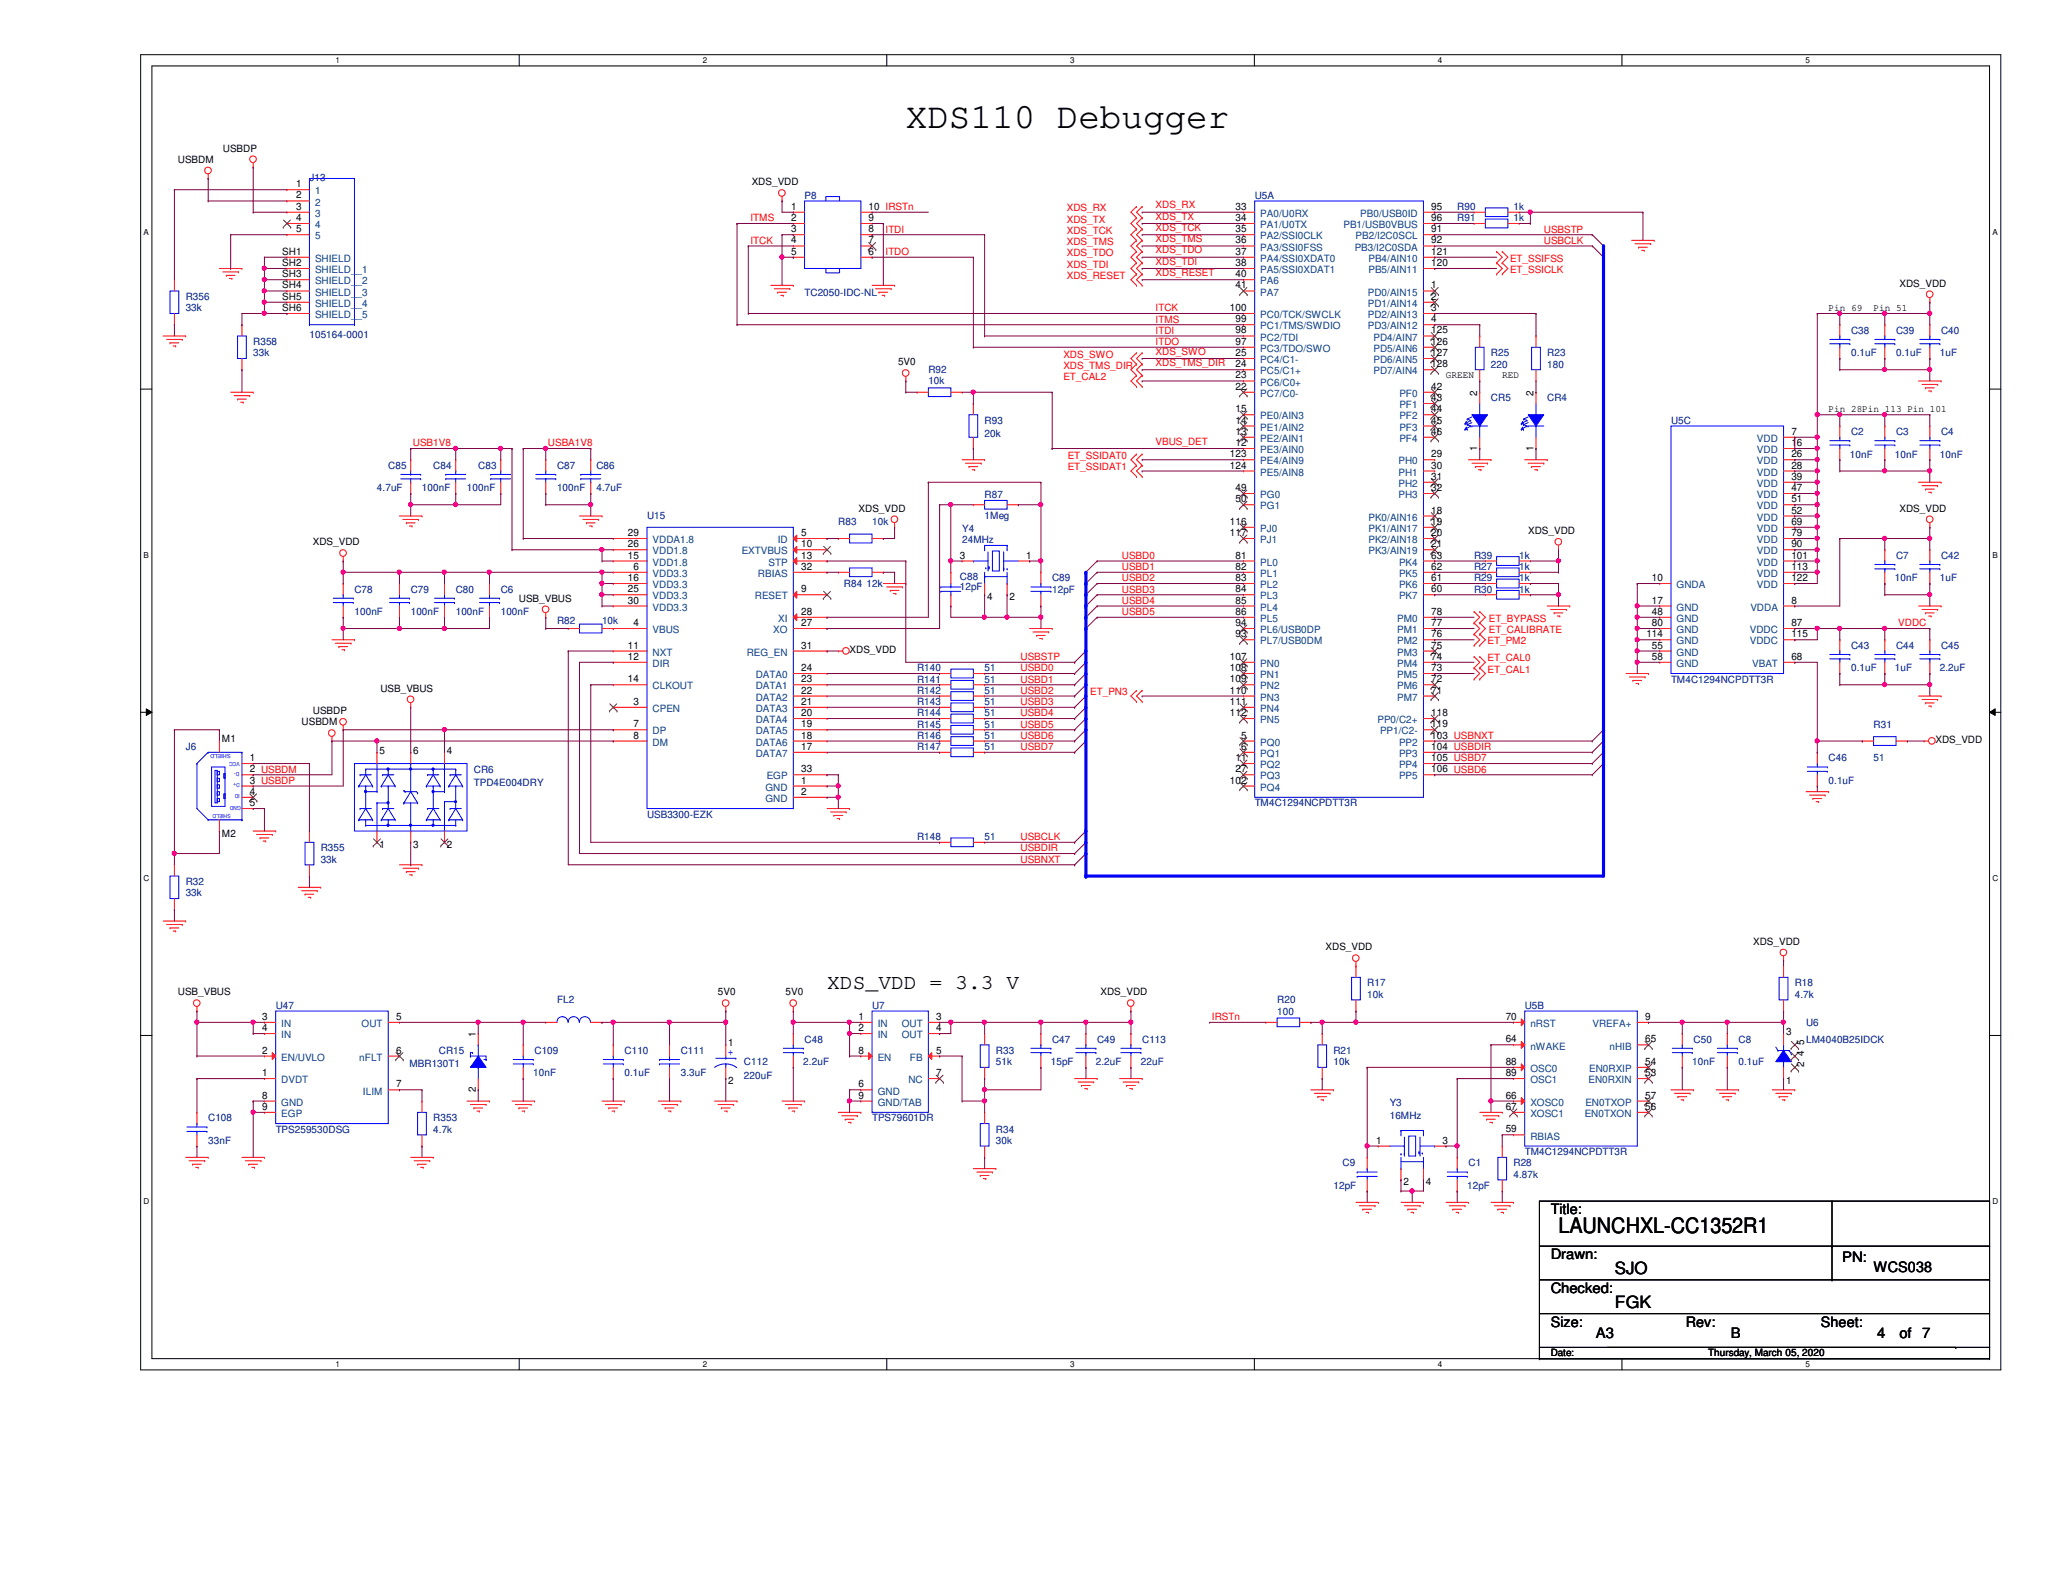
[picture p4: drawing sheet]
<svg xmlns="http://www.w3.org/2000/svg" width="279mm" height="216mm" viewBox="0 0 279 216" stroke-linecap="round" stroke-linejoin="round" font-family="sans-serif">
<defs><g id="words">
<text font-size="4.9" x="122.7" y="17.4">XDS110 Debugger</text>
<g font-size="2.9">
<text x="112" y="133.9">XDS_VDD = 3.3 V</text>
<text x="211.1" y="167">LAUNCHXL-CC1352R1</text>
</g>
<g font-size="2.3">
<text x="218.7" y="172.6">SJO</text>
<text x="218.7" y="177.1">FGK</text>
</g>
<g font-size="1.9">
<text x="210" y="164.5">Title:</text>
<text x="210" y="170.6">Drawn:</text>
<text x="249.5" y="170.9">PN:</text>
<text x="253.7" y="172.3">WCS038</text>
<text x="210" y="175.1">Checked:</text>
<text x="210" y="179.7">Size:</text>
<text x="228.3" y="179.7">Rev:</text>
<text x="246.6" y="179.7">Sheet:</text>
<text x="216.1" y="181.2">A3</text>
<text x="234.4" y="181.2">B</text>
<text x="254.2" y="181.2">4</text>
<text x="257.3" y="181.2">of</text>
<text x="260.3" y="181.2">7</text>
</g>
<g font-size="1.4">
<text x="24.1" y="22.1">USBDM</text>
<text x="30.2" y="20.5">USBDP</text>
<text x="40.1" y="25.4">1</text>
<text x="40.1" y="26.9">2</text>
<text x="40.1" y="28.4">3</text>
<text x="40.1" y="29.9">4</text>
<text x="101.8" y="25.1">XDS_VDD</text>
<text x="107.1" y="29.9">2</text>
<text x="107.1" y="28.4">1</text>
<text x="117.6" y="28.4">10 IRSTn</text>
<text x="117.6" y="29.9">9</text>
<text x="167.3" y="28.4">33</text>
<text x="167.3" y="29.9">34</text>
<text x="193.8" y="28.4">95</text>
<text x="193.8" y="29.9">96</text>
<text x="38.2" y="34.5">SH1</text>
<text x="40.1" y="31.5">5</text>
<text x="107.1" y="33">4</text>
<text x="107.1" y="31.5">3</text>
<text x="107.1" y="34.5">5</text>
<text x="117.6" y="34.5">6</text>
<text x="117.6" y="31.5">8</text>
<text x="117.6" y="33">7</text>
<text x="167.3" y="31.5">35</text>
<text x="167.3" y="33">36</text>
<text x="167.3" y="34.5">37</text>
<text x="193.8" y="31.5">91</text>
<text x="193.8" y="33">92</text>
<text x="193.8" y="34.5">121</text>
<text x="38.2" y="40.6">SH5</text>
<text x="38.2" y="39.1">SH4</text>
<text x="38.2" y="37.5">SH3</text>
<text x="38.2" y="36">SH2</text>
<text x="167.3" y="36">38</text>
<text x="167.3" y="37.5">40</text>
<text x="167.3" y="39.1">41</text>
<text x="193.8" y="36">120</text>
<text x="193.8" y="39.1">1</text>
<text x="193.8" y="40.6">2</text>
<text x="257.3" y="38.8">XDS_VDD</text>
<text x="38.2" y="42.1">SH6</text>
<text x="166.6" y="42.1">100</text>
<text x="167.3" y="43.6">99</text>
<text x="167.3" y="45.2">98</text>
<text x="167.3" y="46.7">97</text>
<text x="193.8" y="42.1">3</text>
<text x="193.8" y="43.6">4</text>
<text x="193.8" y="45.2">125</text>
<text x="193.8" y="46.7">126</text>
<text x="247.6" y="42.1">Pin 69</text>
<text x="253.7" y="42.1">Pin 51</text>
<text x="121.6" y="49.5">5V0</text>
<text x="167.3" y="48.2">25</text>
<text x="167.3" y="49.7">24</text>
<text x="167.3" y="51.3">23</text>
<text x="167.3" y="52.8">22</text>
<text x="193.8" y="48.2">127</text>
<text x="193.8" y="49.7">128</text>
<text x="193.8" y="52.8">42</text>
<text x="195.8" y="51.2">GREEN</text>
<text x="200.1" y="53.6" transform="rotate(-90 200.1 53.6)">2</text>
<text x="203.5" y="51.2">RED</text>
<text x="207.7" y="53.6" transform="rotate(-90 207.7 53.6)">2</text>
<text x="167.3" y="55.8">15</text>
<text x="167.3" y="57.4">14</text>
<text x="167.3" y="58.9">13</text>
<text x="193.8" y="54.3">43</text>
<text x="193.8" y="55.8">44</text>
<text x="193.8" y="57.4">45</text>
<text x="193.8" y="58.9">46</text>
<text x="242.6" y="58.9">7</text>
<text x="247.7" y="55.8">Pin 28Pin 113 Pin 101</text>
<text x="166.6" y="61.9">123</text>
<text x="166.6" y="63.5">124</text>
<text x="167.3" y="60.4">12</text>
<text x="193.8" y="61.9">29</text>
<text x="193.8" y="63.5">30</text>
<text x="193.8" y="65">31</text>
<text x="200.1" y="61" transform="rotate(-90 200.1 61)">1</text>
<text x="207.7" y="61" transform="rotate(-90 207.7 61)">1</text>
<text x="242.6" y="60.4">16</text>
<text x="242.6" y="61.9">26</text>
<text x="242.6" y="63.5">28</text>
<text x="242.6" y="65">39</text>
<text x="116.3" y="69.3">XDS_VDD</text>
<text x="166.6" y="71.1">116</text>
<text x="167.3" y="66.5">49</text>
<text x="167.3" y="68">50</text>
<text x="193.8" y="66.5">32</text>
<text x="193.8" y="69.6">18</text>
<text x="193.8" y="71.1">19</text>
<text x="242.6" y="68">51</text>
<text x="242.6" y="69.6">52</text>
<text x="242.6" y="66.5">47</text>
<text x="242.6" y="71.1">69</text>
<text x="257.3" y="69.3">XDS_VDD</text>
<text x="42.4" y="73.9">XDS_VDD</text>
<text x="85" y="75.6">15</text>
<text x="85" y="74.1">26</text>
<text x="85" y="72.6">29</text>
<text x="85.8" y="77.2">6</text>
<text x="108.5" y="72.6">5</text>
<text x="108.5" y="74.1">10</text>
<text x="108.5" y="75.6">13</text>
<text x="108.5" y="77.2">32</text>
<text x="130" y="75.6">3</text>
<text x="139" y="75.6">1</text>
<text x="166.6" y="72.6">117</text>
<text x="167.3" y="75.6">81</text>
<text x="167.3" y="77.2">82</text>
<text x="193.8" y="72.6">20</text>
<text x="193.8" y="74.1">21</text>
<text x="193.8" y="75.6">63</text>
<text x="193.8" y="77.2">62</text>
<text x="207" y="72.3">XDS_VDD</text>
<text x="242.6" y="72.6">79</text>
<text x="242.6" y="74.1">90</text>
<text x="242.6" y="75.6">101</text>
<text x="242.6" y="77.2">113</text>
<text x="70.3" y="81.5">USB_VBUS</text>
<text x="85" y="78.7">16</text>
<text x="85" y="80.2">25</text>
<text x="85" y="81.7">30</text>
<text x="108.5" y="80.2">9</text>
<text x="108.5" y="83.3">28</text>
<text x="133.7" y="81.3">4</text>
<text x="136.7" y="81.3">2</text>
<text x="167.3" y="78.7">83</text>
<text x="167.3" y="80.2">84</text>
<text x="167.3" y="81.7">85</text>
<text x="167.3" y="83.3">86</text>
<text x="193.8" y="78.7">61</text>
<text x="193.8" y="80.2">60</text>
<text x="193.8" y="83.3">78</text>
<text x="223.7" y="78.7">10</text>
<text x="223.7" y="81.7">17</text>
<text x="223.7" y="83.3">48</text>
<text x="242.6" y="81.7">8</text>
<text x="242.6" y="78.7">122</text>
<text x="85" y="87.8">11</text>
<text x="85" y="89.4">12</text>
<text x="85.8" y="84.8">4</text>
<text x="108.5" y="84.8">27</text>
<text x="108.5" y="87.8">31</text>
<text x="115.1" y="88.5">XDS_VDD</text>
<text x="166.6" y="89.4">107</text>
<text x="167.3" y="84.8">94</text>
<text x="167.3" y="86.3">93</text>
<text x="193.8" y="84.8">77</text>
<text x="193.8" y="86.3">76</text>
<text x="193.8" y="87.8">75</text>
<text x="193.8" y="89.4">74</text>
<text x="223" y="86.3">114</text>
<text x="223.7" y="84.8">80</text>
<text x="223.7" y="87.8">55</text>
<text x="223.7" y="89.4">58</text>
<text x="242.6" y="89.4">68</text>
<text x="242.6" y="84.8">87</text>
<text x="242.6" y="86.3">115</text>
<text x="51.5" y="93.7">USB_VBUS</text>
<text x="85" y="92.4">14</text>
<text x="85.8" y="95.5">3</text>
<text x="108.5" y="95.5">21</text>
<text x="108.5" y="93.9">22</text>
<text x="108.5" y="92.4">23</text>
<text x="108.5" y="90.9">24</text>
<text x="166.6" y="90.9">108</text>
<text x="166.6" y="92.4">109</text>
<text x="166.6" y="93.9">110</text>
<text x="166.6" y="95.5">111</text>
<text x="193.8" y="90.9">73</text>
<text x="193.8" y="92.4">72</text>
<text x="193.8" y="93.9">71</text>
<text x="30.1" y="100.5">M1</text>
<text x="40.9" y="98.3">USBDM</text>
<text x="42.4" y="96.7">USBDP</text>
<text x="85.8" y="98.5">7</text>
<text x="85.8" y="100">8</text>
<text x="108.5" y="101.6">17</text>
<text x="108.5" y="100">18</text>
<text x="108.5" y="98.5">19</text>
<text x="108.5" y="97">20</text>
<text x="166.6" y="97">112</text>
<text x="168.1" y="100">5</text>
<text x="168.1" y="101.6">6</text>
<text x="193.8" y="97">118</text>
<text x="193.8" y="98.5">119</text>
<text x="193.8" y="100">103 USBNXT</text>
<text x="193.8" y="101.6">104 USBDIR</text>
<text x="262.1" y="100.7">XDS_VDD</text>
<text x="33.8" y="104.6">2 USBDM</text>
<text x="33.8" y="107.7">4</text>
<text x="33.8" y="103.1">1</text>
<text x="33.8" y="106.1">3 USBDP</text>
<text x="51.4" y="102.1">5</text>
<text x="56" y="102.1">6</text>
<text x="60.5" y="102.1">4</text>
<text x="108.5" y="106.1">1</text>
<text x="108.5" y="107.7">2</text>
<text x="108.5" y="104.6">33</text>
<text x="166.6" y="106.1">102</text>
<text x="167.3" y="103.1">11</text>
<text x="167.3" y="104.6">27</text>
<text x="193.8" y="103.1">105 USBD7</text>
<text x="193.8" y="104.6">106 USBD6</text>
<text x="30.1" y="113.3">M2</text>
<text x="33.8" y="109.2">5</text>
<text x="51.4" y="114.8">1</text>
<text x="56" y="114.8">3</text>
<text x="60.5" y="114.8">2</text>
<text x="179.5" y="128.7">XDS_VDD</text>
<text x="237.4" y="128">XDS_VDD</text>
<text x="24.1" y="134.8">USB_VBUS</text>
<text x="97.2" y="134.8">5V0</text>
<text x="106.4" y="134.8">5V0</text>
<text x="149.1" y="134.8">XDS_VDD</text>
<text x="35.5" y="142.7">2</text>
<text x="35.5" y="138.1">3</text>
<text x="35.5" y="139.7">4</text>
<text x="53.6" y="138.1">5</text>
<text x="53.6" y="142.7">6</text>
<text x="64.4" y="140.5" transform="rotate(-90 64.4 140.5)">1</text>
<text x="98.6" y="141.7">1</text>
<text x="116.3" y="142.7">8</text>
<text x="116.3" y="139.7">2</text>
<text x="116.3" y="138.1">1</text>
<text x="126.8" y="139.7">4</text>
<text x="126.8" y="142.7">5</text>
<text x="126.8" y="138.1">3</text>
<text x="203.9" y="138.1">70</text>
<text x="203.9" y="141.2">64</text>
<text x="222.8" y="141.2">65</text>
<text x="222.8" y="138.1">9</text>
<text x="241.9" y="140.2">3</text>
<text x="244.3" y="143" transform="rotate(-90 244.3 143)">4</text>
<text x="244.3" y="141.5" transform="rotate(-90 244.3 141.5)">5</text>
<text x="35.5" y="145.8">1</text>
<text x="35.5" y="148.8">8</text>
<text x="53.6" y="147.3">7</text>
<text x="64.4" y="147.9" transform="rotate(-90 64.4 147.9)">2</text>
<text x="98.6" y="146.9">2</text>
<text x="116.3" y="147.3">6</text>
<text x="116.3" y="148.8">9</text>
<text x="126.8" y="145.8">7</text>
<text x="203.9" y="144.2">88</text>
<text x="203.9" y="145.8">89</text>
<text x="203.9" y="148.8">66</text>
<text x="222.8" y="148.8">57</text>
<text x="222.8" y="144.2">54</text>
<text x="222.8" y="145.8">53</text>
<text x="241.9" y="146.9">1</text>
<text x="244.3" y="144.6" transform="rotate(-90 244.3 144.6)">2</text>
<text x="35.5" y="150.3">9</text>
<text x="186.4" y="154.9">1</text>
<text x="195.4" y="154.9">3</text>
<text x="203.9" y="150.3">67</text>
<text x="203.9" y="153.4">59</text>
<text x="222.8" y="150.3">56</text>
<text x="190.1" y="160.6">2</text>
<text x="193.1" y="160.6">4</text>
<text x="210" y="183.7">Date:</text>
<text x="231.4" y="183.7">Thursday, March 05, 2020</text>
</g>
<g font-size="1.4" fill="#000080">
<text x="41.9" y="24.5">J13</text>
<text x="109" y="26.9">P8</text>
<text x="169.9" y="26.9">U5A</text>
<text x="197.4" y="30">R91</text>
<text x="197.4" y="28.4">R90</text>
<text x="205" y="30">1k</text>
<text x="205" y="28.4">1k</text>
<text x="25.1" y="40.6">R356</text>
<text x="109" y="40">TC2050-IDC-NL</text>
<text x="25.1" y="42.2">33k</text>
<text x="34.3" y="46.7">R358</text>
<text x="41.9" y="45.8">105164-0001</text>
<text x="250.7" y="45.2">C38</text>
<text x="256.8" y="45.2">C39</text>
<text x="262.9" y="45.2">C40</text>
<text x="34.3" y="48.3">33k</text>
<text x="125.7" y="50.5">R92</text>
<text x="125.7" y="52.1">10k</text>
<text x="201.9" y="48.3">R25</text>
<text x="201.9" y="49.8">220</text>
<text x="209.5" y="48.3">R23</text>
<text x="209.5" y="49.8">180</text>
<text x="250.7" y="48.3">0.1uF</text>
<text x="256.8" y="48.3">0.1uF</text>
<text x="262.7" y="48.3">1uF</text>
<text x="133.3" y="57.4">R93</text>
<text x="133.3" y="59.2">20k</text>
<text x="201.9" y="54.4">CR5</text>
<text x="209.5" y="54.4">CR4</text>
<text x="226.3" y="57.4">U5C</text>
<text x="250.7" y="58.9">C2</text>
<text x="256.8" y="58.9">C3</text>
<text x="262.9" y="58.9">C4</text>
<text x="52.6" y="63.5">C85</text>
<text x="58.7" y="63.5">C84</text>
<text x="64.8" y="63.5">C83</text>
<text x="75.4" y="63.5">C87</text>
<text x="80.8" y="63.5">C86</text>
<text x="250.5" y="62">10nF</text>
<text x="256.6" y="62">10nF</text>
<text x="262.7" y="62">10nF</text>
<text x="51.1" y="66.5">4.7uF</text>
<text x="57.2" y="66.5">100nF</text>
<text x="63.2" y="66.5">100nF</text>
<text x="75.4" y="66.5">100nF</text>
<text x="80.8" y="66.5">4.7uF</text>
<text x="87.6" y="70.4">U15</text>
<text x="113.5" y="71.1">R83</text>
<text x="118.1" y="71.1">10k</text>
<text x="133.3" y="67.5">R87</text>
<text x="133.3" y="70.4">1Meg</text>
<text x="130.3" y="72.1">Y4</text>
<text x="130.3" y="73.6">24MHz</text>
<text x="199.6" y="75.7">R39</text>
<text x="199.6" y="77.2">R27</text>
<text x="205.7" y="75.7">1k</text>
<text x="205.7" y="77.2">1k</text>
<text x="256.8" y="75.7">C7</text>
<text x="262.9" y="75.7">C42</text>
<text x="48" y="80.3">C78</text>
<text x="48" y="83.3">100nF</text>
<text x="55.6" y="80.3">C79</text>
<text x="55.6" y="83.3">100nF</text>
<text x="61.7" y="80.3">C80</text>
<text x="61.7" y="83.3">100nF</text>
<text x="67.8" y="80.3">C6</text>
<text x="67.8" y="83.3">100nF</text>
<text x="114.3" y="79.5">R84 12k</text>
<text x="130" y="78.6">C88</text>
<text x="130" y="80">12pF</text>
<text x="142.5" y="78.7">C89</text>
<text x="142.5" y="80.3">12pF</text>
<text x="199.6" y="80.3">R30</text>
<text x="199.6" y="78.7">R29</text>
<text x="205.7" y="80.3">1k</text>
<text x="205.7" y="78.7">1k</text>
<text x="256.6" y="78.7">10nF</text>
<text x="262.7" y="78.7">1uF</text>
<text x="75.4" y="84.5">R82</text>
<text x="81.5" y="84.5">10k</text>
<text x="250.7" y="87.9">C43</text>
<text x="256.8" y="87.9">C44</text>
<text x="262.9" y="87.9">C45</text>
<text x="124.2" y="90.9">R140</text>
<text x="124.2" y="94">R142</text>
<text x="124.2" y="92.5">R141</text>
<text x="124.2" y="95.5">R143</text>
<text x="133.3" y="90.9">51</text>
<text x="133.3" y="94">51</text>
<text x="133.3" y="92.5">51</text>
<text x="133.3" y="95.5">51</text>
<text x="226.3" y="92.5">TM4C1294NCPDTT3R</text>
<text x="250.7" y="90.9">0.1uF</text>
<text x="256.6" y="90.9">1uF</text>
<text x="262.7" y="90.9">2.2uF</text>
<text x="25.1" y="101.6">J6</text>
<text x="124.2" y="100.1">R146</text>
<text x="124.2" y="97">R144</text>
<text x="124.2" y="98.6">R145</text>
<text x="124.2" y="101.6">R147</text>
<text x="133.3" y="100.1">51</text>
<text x="133.3" y="97">51</text>
<text x="133.3" y="98.6">51</text>
<text x="133.3" y="101.6">51</text>
<text x="253.7" y="98.6">R31</text>
<text x="64.2" y="104.6">CR6</text>
<text x="64.2" y="106.5">TPD4E004DRY</text>
<text x="247.6" y="103.1">C46</text>
<text x="247.6" y="106.2">0.1uF</text>
<text x="253.7" y="103.1">51</text>
<text x="87.6" y="110.7">USB3300-EZK</text>
<text x="124.2" y="113.8">R148</text>
<text x="133.3" y="113.8">51</text>
<text x="169.9" y="109.2">TM4C1294NCPDTT3R</text>
<text x="25.1" y="119.9">R32</text>
<text x="43.4" y="115.3">R355</text>
<text x="43.4" y="116.8">33k</text>
<text x="25.1" y="121.4">33k</text>
<text x="37.3" y="136.7">U47</text>
<text x="75.4" y="135.9">FL2</text>
<text x="118.1" y="136.7">U7</text>
<text x="173" y="135.9">R20</text>
<text x="173" y="137.4">100</text>
<text x="185.2" y="133.6">R17</text>
<text x="185.2" y="135.1">10k</text>
<text x="206.5" y="136.7">U5B</text>
<text x="243.1" y="133.6">R18</text>
<text x="243.1" y="135.1">4.7k</text>
<text x="59.4" y="142.7">CR15</text>
<text x="72.4" y="142.7">C109</text>
<text x="84.6" y="142.7">C110</text>
<text x="92.2" y="142.7">C111</text>
<text x="109" y="141.2">C48</text>
<text x="134.9" y="142.7">R33</text>
<text x="142.5" y="141.2">C47</text>
<text x="148.6" y="141.2">C49</text>
<text x="154.7" y="141.2">C113</text>
<text x="180.6" y="142.7">R21</text>
<text x="229.4" y="141.2">C50</text>
<text x="235.5" y="141.2">C8</text>
<text x="244.6" y="138.9">U6</text>
<text x="244.6" y="141.2">LM4040B25IDCK</text>
<text x="55.5" y="144.6">MBR130T1</text>
<text x="72.2" y="145.8">10nF</text>
<text x="84.6" y="145.8">0.1uF</text>
<text x="92.2" y="145.8">3.3uF</text>
<text x="100.8" y="144.3">C112</text>
<text x="100.8" y="146.1">220uF</text>
<text x="108.8" y="144.3">2.2uF</text>
<text x="134.9" y="144.3">51k</text>
<text x="142.3" y="144.3">15pF</text>
<text x="148.4" y="144.3">2.2uF</text>
<text x="154.5" y="144.3">22uF</text>
<text x="180.6" y="144.3">10k</text>
<text x="188.2" y="149.8">Y3</text>
<text x="229.2" y="144.3">10nF</text>
<text x="235.5" y="144.3">0.1uF</text>
<text x="28.2" y="151.9">C108</text>
<text x="28.2" y="154.9">33nF</text>
<text x="37.3" y="153.4">TPS259530DSG</text>
<text x="58.7" y="151.9">R353</text>
<text x="58.7" y="153.4">4.7k</text>
<text x="118.1" y="151.9">TPS79601DR</text>
<text x="134.9" y="153.4">R34</text>
<text x="134.9" y="154.9">30k</text>
<text x="188.2" y="151.6">16MHz</text>
<text x="180.6" y="161">12pF</text>
<text x="181.8" y="158">C9</text>
<text x="198.7" y="161">12pF</text>
<text x="198.9" y="158">C1</text>
<text x="205" y="158">R28</text>
<text x="205" y="159.5">4.87k</text>
<text x="206.5" y="156.5">TM4C1294NCPDTT3R</text>
</g>
<g font-size="1.4" fill="#004080">
<text x="42.7" y="26.3">1</text>
<text x="42.7" y="27.9">2</text>
<text x="42.7" y="29.4">3</text>
<text x="170.7" y="29.4">PA0/U0RX</text>
<text x="184.2" y="29.4">PB0/USB0ID</text>
<text x="42.7" y="35.5">SHIELD</text>
<text x="42.7" y="30.9">4</text>
<text x="42.7" y="32.4">5</text>
<text x="170.7" y="30.9">PA1/U0TX</text>
<text x="170.7" y="32.4">PA2/SSI0CLK</text>
<text x="170.7" y="34">PA3/SSI0FSS</text>
<text x="170.7" y="35.5">PA4/SSI0XDAT0</text>
<text x="181.9" y="30.9">PB1/USB0VBUS</text>
<text x="183.5" y="34">PB3/I2C0SDA</text>
<text x="183.6" y="32.4">PB2/I2C0SCL</text>
<text x="185.3" y="35.5">PB4/AIN10</text>
<text x="42.7" y="41.6">SHIELD__4</text>
<text x="42.7" y="40">SHIELD__3</text>
<text x="42.7" y="38.5">SHIELD__2</text>
<text x="42.7" y="37">SHIELD__1</text>
<text x="170.7" y="37">PA5/SSI0XDAT1</text>
<text x="170.7" y="38.5">PA6</text>
<text x="170.7" y="40">PA7</text>
<text x="185.3" y="40">PD0/AIN15</text>
<text x="185.3" y="41.6">PD1/AIN14</text>
<text x="185.3" y="37">PB5/AIN11</text>
<text x="42.7" y="43.1">SHIELD__5</text>
<text x="170.7" y="43.1">PC0/TCK/SWCLK</text>
<text x="170.7" y="44.6">PC1/TMS/SWDIO</text>
<text x="170.7" y="46.1">PC2/TDI</text>
<text x="170.7" y="47.7">PC3/TDO/SWO</text>
<text x="185.3" y="43.1">PD2/AIN13</text>
<text x="185.3" y="44.6">PD3/AIN12</text>
<text x="186" y="46.1">PD4/AIN7</text>
<text x="186" y="47.7">PD5/AIN6</text>
<text x="170.7" y="49.2">PC4/C1-</text>
<text x="170.7" y="50.7">PC5/C1+</text>
<text x="170.7" y="52.2">PC6/C0+</text>
<text x="170.7" y="53.8">PC7/C0-</text>
<text x="186" y="49.2">PD6/AIN5</text>
<text x="186" y="50.7">PD7/AIN4</text>
<text x="189.5" y="53.8">PF0</text>
<text x="170.7" y="56.8">PE0/AIN3</text>
<text x="170.7" y="58.3">PE1/AIN2</text>
<text x="170.7" y="59.9">PE2/AIN1</text>
<text x="189.5" y="55.3">PF1</text>
<text x="189.5" y="56.8">PF2</text>
<text x="189.5" y="58.3">PF3</text>
<text x="189.5" y="59.9">PF4</text>
<text x="238" y="59.9">VDD</text>
<text x="170.7" y="61.4">PE3/AIN0</text>
<text x="170.7" y="62.9">PE4/AIN9</text>
<text x="170.7" y="64.4">PE5/AIN8</text>
<text x="189.4" y="62.9">PH0</text>
<text x="189.4" y="64.4">PH1</text>
<text x="189.4" y="66">PH2</text>
<text x="238" y="61.4">VDD</text>
<text x="238" y="62.9">VDD</text>
<text x="238" y="64.4">VDD</text>
<text x="238" y="66">VDD</text>
<text x="170.7" y="67.5">PG0</text>
<text x="170.7" y="69">PG1</text>
<text x="185.3" y="70.5">PK0/AIN16</text>
<text x="189.4" y="67.5">PH3</text>
<text x="238" y="69">VDD</text>
<text x="238" y="70.5">VDD</text>
<text x="238" y="67.5">VDD</text>
<text x="88.4" y="76.6">VDD1.8</text>
<text x="88.4" y="75.1">VDD1.8</text>
<text x="88.4" y="73.6">VDDA1.8</text>
<text x="100.5" y="75.1">EXTVBUS</text>
<text x="104.1" y="76.6">STP</text>
<text x="105.3" y="73.6">ID</text>
<text x="170.7" y="72.1">PJ0</text>
<text x="170.7" y="73.6">PJ1</text>
<text x="170.7" y="76.6">PL0</text>
<text x="185.3" y="72.1">PK1/AIN17</text>
<text x="185.3" y="73.6">PK2/AIN18</text>
<text x="185.3" y="75.1">PK3/AIN19</text>
<text x="189.5" y="76.6">PK4</text>
<text x="238" y="72.1">VDD</text>
<text x="238" y="73.6">VDD</text>
<text x="238" y="75.1">VDD</text>
<text x="238" y="76.6">VDD</text>
<text x="88.4" y="78.1">VDD3.3</text>
<text x="88.4" y="79.7">VDD3.3</text>
<text x="88.4" y="81.2">VDD3.3</text>
<text x="88.4" y="82.7">VDD3.3</text>
<text x="102.2" y="81.2">RESET</text>
<text x="102.7" y="78.1">RBIAS</text>
<text x="170.7" y="78.1">PL1</text>
<text x="170.7" y="79.7">PL2</text>
<text x="170.7" y="81.2">PL3</text>
<text x="170.7" y="82.7">PL4</text>
<text x="189.5" y="78.1">PK5</text>
<text x="189.5" y="79.7">PK6</text>
<text x="189.5" y="81.2">PK7</text>
<text x="227.1" y="79.7">GNDA</text>
<text x="227.1" y="82.7">GND</text>
<text x="237.1" y="82.7">VDDA</text>
<text x="238" y="78.1">VDD</text>
<text x="238" y="79.7">VDD</text>
<text x="88.4" y="88.8">NXT</text>
<text x="88.4" y="85.8">VBUS</text>
<text x="101.1" y="88.8">REG_EN</text>
<text x="104.7" y="85.8">XO</text>
<text x="105.4" y="84.2">XI</text>
<text x="170.7" y="84.2">PL5</text>
<text x="170.7" y="85.8">PL6/USB0DP</text>
<text x="170.7" y="87.3">PL7/USB0DM</text>
<text x="189.2" y="84.2">PM0</text>
<text x="189.2" y="85.8">PM1</text>
<text x="189.2" y="87.3">PM2</text>
<text x="189.2" y="88.8">PM3</text>
<text x="227.1" y="84.2">GND</text>
<text x="227.1" y="85.8">GND</text>
<text x="227.1" y="87.3">GND</text>
<text x="227.1" y="88.8">GND</text>
<text x="237" y="85.8">VDDC</text>
<text x="237" y="87.3">VDDC</text>
<text x="88.4" y="90.3">DIR</text>
<text x="88.4" y="93.4">CLKOUT</text>
<text x="102.4" y="94.9">DATA2</text>
<text x="102.4" y="93.4">DATA1</text>
<text x="102.4" y="91.9">DATA0</text>
<text x="170.7" y="90.3">PN0</text>
<text x="170.7" y="91.9">PN1</text>
<text x="170.7" y="93.4">PN2</text>
<text x="170.7" y="94.9">PN3</text>
<text x="189.2" y="90.3">PM4</text>
<text x="189.2" y="91.9">PM5</text>
<text x="189.2" y="93.4">PM6</text>
<text x="189.2" y="94.9">PM7</text>
<text x="227.1" y="90.3">GND</text>
<text x="237.3" y="90.3">VBAT</text>
<text x="88.4" y="96.4">CPEN</text>
<text x="88.4" y="99.5">DP</text>
<text x="88.4" y="101">DM</text>
<text x="102.4" y="101">DATA6</text>
<text x="102.4" y="99.5">DATA5</text>
<text x="102.4" y="98">DATA4</text>
<text x="102.4" y="96.4">DATA3</text>
<text x="170.7" y="96.4">PN4</text>
<text x="170.7" y="98">PN5</text>
<text x="170.7" y="101">PQ0</text>
<text x="186.6" y="98">PP0/C2+</text>
<text x="186.9" y="99.5">PP1/C2-</text>
<text x="189.5" y="101">PP2</text>
<text x="102.4" y="102.5">DATA7</text>
<text x="103.7" y="107.1">GND</text>
<text x="103.8" y="105.6">EGP</text>
<text x="170.7" y="102.5">PQ1</text>
<text x="170.7" y="104.1">PQ2</text>
<text x="170.7" y="105.6">PQ3</text>
<text x="170.7" y="107.1">PQ4</text>
<text x="189.5" y="102.5">PP3</text>
<text x="189.5" y="104.1">PP4</text>
<text x="189.5" y="105.6">PP5</text>
<text x="103.7" y="108.6">GND</text>
<text x="38.1" y="143.7">EN/UVLO</text>
<text x="38.1" y="139.1">IN</text>
<text x="38.1" y="140.6">IN</text>
<text x="48.6" y="143.7">nFLT</text>
<text x="49" y="139.1">OUT</text>
<text x="118.9" y="143.7">EN</text>
<text x="118.9" y="140.6">IN</text>
<text x="118.9" y="139.1">IN</text>
<text x="122.1" y="140.6">OUT</text>
<text x="122.1" y="139.1">OUT</text>
<text x="123.2" y="143.7">FB</text>
<text x="207.3" y="139.1">nRST</text>
<text x="207.3" y="142.2">nWAKE</text>
<text x="215.7" y="139.1">VREFA+</text>
<text x="218" y="142.2">nHIB</text>
<text x="38.1" y="146.7">DVDT</text>
<text x="38.1" y="149.8">GND</text>
<text x="49.1" y="148.3">ILIM</text>
<text x="118.9" y="148.3">GND</text>
<text x="118.9" y="149.8">GND/TAB</text>
<text x="123" y="146.7">NC</text>
<text x="207.3" y="145.2">OSC0</text>
<text x="207.3" y="146.7">OSC1</text>
<text x="207.3" y="149.8">XOSC0</text>
<text x="214.7" y="149.8">EN0TXOP</text>
<text x="215.1" y="146.7">EN0RXIN</text>
<text x="215.2" y="145.2">EN0RXIP</text>
<text x="38.1" y="151.3">EGP</text>
<text x="207.3" y="151.3">XOSC1</text>
<text x="207.3" y="154.3">RBIAS</text>
<text x="214.6" y="151.3">EN0TXON</text>
</g>
<g font-size="1.4" fill="#f00">
<text x="101.6" y="30">ITMS</text>
<text x="144.5" y="28.6">XDS_RX</text>
<text x="156.5" y="28.2">XDS_RX</text>
<text x="156.5" y="29.8">XDS_TX</text>
<text x="101.6" y="33">ITCK</text>
<text x="119.9" y="31.5">ITDI</text>
<text x="119.9" y="34.5">ITDO</text>
<text x="144.5" y="30.1">XDS_TX</text>
<text x="144.5" y="31.7">XDS_TCK</text>
<text x="144.5" y="33.2">XDS_TMS</text>
<text x="144.5" y="34.7">XDS_TDO</text>
<text x="156.5" y="31.3">XDS_TCK</text>
<text x="156.5" y="32.8">XDS_TMS</text>
<text x="156.5" y="34.3">XDS_TDO</text>
<text x="156.5" y="35.9">XDS_TDI</text>
<text x="204.5" y="35.5">ET_SSIFSS</text>
<text x="209.1" y="31.5">USBSTP</text>
<text x="209.1" y="33">USBCLK</text>
<text x="144.5" y="36.2">XDS_TDI</text>
<text x="144.5" y="37.8">XDS_RESET</text>
<text x="156.5" y="37.4">XDS_RESET</text>
<text x="204.5" y="37">ET_SSICLK</text>
<text x="156.5" y="42.2">ITCK</text>
<text x="156.5" y="43.7">ITMS</text>
<text x="156.5" y="45.2">ITDI</text>
<text x="156.5" y="46.7">ITDO</text>
<text x="144" y="48.4">XDS_SWO</text>
<text x="144" y="50">XDS_TMS_DIR</text>
<text x="144" y="51.5">ET_CAL2</text>
<text x="156.5" y="48">XDS_SWO</text>
<text x="156.5" y="49.6">XDS_TMS_DIR</text>
<text x="55.9" y="60.5">USB1V8</text>
<text x="74.2" y="60.5">USBA1V8</text>
<text x="144.6" y="62.1">ET_SSIDAT0</text>
<text x="144.6" y="63.7">ET_SSIDAT1</text>
<text x="156.5" y="60.2">VBUS_DET</text>
<text x="151.9" y="75.7">USBD0</text>
<text x="151.9" y="77.2">USBD1</text>
<text x="151.9" y="78.7">USBD2</text>
<text x="151.9" y="80.3">USBD3</text>
<text x="151.9" y="81.8">USBD4</text>
<text x="151.9" y="83.3">USBD5</text>
<text x="138.2" y="89.4">USBSTP</text>
<text x="201.5" y="87.3">ET_PM2</text>
<text x="201.5" y="89.6">ET_CAL0</text>
<text x="201.6" y="84.2">ET_BYPASS</text>
<text x="201.6" y="85.8">ET_CALIBRATE</text>
<text x="257.1" y="84.8">VDDC</text>
<text x="138.2" y="90.9">USBD0</text>
<text x="138.2" y="92.5">USBD1</text>
<text x="138.2" y="94">USBD2</text>
<text x="138.2" y="95.5">USBD3</text>
<text x="147.7" y="94.1">ET_PN3</text>
<text x="201.5" y="91.1">ET_CAL1</text>
<text x="138.2" y="97">USBD4</text>
<text x="138.2" y="98.6">USBD5</text>
<text x="138.2" y="100.1">USBD6</text>
<text x="138.2" y="101.6">USBD7</text>
<text x="138.2" y="113.8">USBCLK</text>
<text x="138.2" y="115.3">USBDIR</text>
<text x="138.2" y="116.8">USBNXT</text>
<text x="164.1" y="138.2">IRSTn</text>
</g>
<text font-size="1.4" fill="#00f" x="98.6" y="142.9">+</text>
<g font-size="1.1">
<text x="45.4" y="8.6">1</text>
<text x="95.2" y="8.6">2</text>
<text x="144.9" y="8.6">3</text>
<text x="194.7" y="8.6">4</text>
<text x="244.5" y="8.6">5</text>
<text x="19.4" y="31.8">A</text>
<text x="269.8" y="31.8">A</text>
<text x="19.4" y="75.6">B</text>
<text x="269.8" y="75.6">B</text>
<text x="19.4" y="119.3">C</text>
<text x="269.8" y="119.3">C</text>
<text x="19.4" y="163.1">D</text>
<text x="269.8" y="163.1">D</text>
<text x="45.4" y="185.2">1</text>
<text x="95.2" y="185.2">2</text>
<text x="144.9" y="185.2">3</text>
<text x="194.7" y="185.2">4</text>
<text x="244.5" y="185.2">5</text>
</g>
<g font-size=".8" fill="#00f">
<text x="31.2" y="102.1" transform="rotate(180 31.2 102.1)">SHIELD</text>
<text x="32.4" y="104.6" transform="rotate(180 32.4 104.6)">D-</text>
<text x="32.5" y="103.2" transform="rotate(180 32.5 103.2)">VCC</text>
<text x="32.5" y="106.1" transform="rotate(180 32.5 106.1)">D+</text>
<text x="32.5" y="107.6" transform="rotate(180 32.5 107.6)">ID</text>
<text x="31.2" y="110.2" transform="rotate(180 31.2 110.2)">SHIELD</text>
<text x="32.6" y="109.1" transform="rotate(180 32.6 109.1)">GND</text>
</g>
</g></defs>
<path d="M19.1 7.4h251.9v178.1h-251.9zM20.6 8.9h248.9v175.1h-248.9z" fill="none" stroke="#000" stroke-width=".14"/>
<g fill="#fff">
<path d="M45.4 7.6h.6v1.2h-.6z"/>
<path d="M45.4 184.2h.6v1.2h-.6z"/>
</g>
<path d="M70.3 7.4v1.5M70.3 184v1.5" fill="none" stroke="#000" stroke-width=".14"/>
<g fill="#fff">
<path d="M95.2 7.6h.6v1.2h-.6z"/>
<path d="M95.2 184.2h.6v1.2h-.6z"/>
</g>
<path d="M120.1 7.4v1.5M120.1 184v1.5" fill="none" stroke="#000" stroke-width=".14"/>
<g fill="#fff">
<path d="M144.9 7.6h.6v1.2h-.6z"/>
<path d="M144.9 184.2h.6v1.2h-.6z"/>
</g>
<path d="M169.9 7.4v1.5M169.9 184v1.5" fill="none" stroke="#000" stroke-width=".14"/>
<g fill="#fff">
<path d="M194.7 7.6h.6v1.2h-.6z"/>
<path d="M194.7 184.2h.6v1.2h-.6z"/>
</g>
<path d="M219.7 7.4v1.5M219.7 184v1.5" fill="none" stroke="#000" stroke-width=".14"/>
<g fill="#fff">
<path d="M244.5 7.6h.6v1.2h-.6z"/>
<path d="M244.5 184.2h.6v1.2h-.6z"/>
<path d="M19.4 30.8h.8v1.2h-.8z"/>
<path d="M269.8 30.8h.8v1.2h-.8z"/>
<path d="M19.4 74.6h.8v1.2h-.8z"/>
<path d="M269.8 74.6h.8v1.2h-.8z"/>
</g>
<path d="M19.1 52.7h1.5M269.5 52.7h1.5" fill="none" stroke="#000" stroke-width=".14"/>
<g fill="#fff">
<path d="M19.4 118.4h.8v1.1h-.8z"/>
<path d="M269.8 118.4h.8v1.1h-.8z"/>
</g>
<path d="M19.1 96.5h1.5M19.8 96l.8 .5-.8 .4zM269.5 96.5l.7-.5v.9zM269.5 96.5h1.5" fill="none" stroke="#000" stroke-width=".14"/>
<path d="M19.8 96l.8 .5-.8 .4zM269.5 96.5l.7-.5v.9z" fill="#000"/>
<g fill="#fff">
<path d="M19.4 162.1h.8v1.2h-.8z"/>
<path d="M269.8 162.1h.8v1.2h-.8z"/>
</g>
<g fill="none" stroke="#000" stroke-width=".14">
<path d="M19.1 140.2h1.5M269.5 140.2h1.5M208.5 162.7h61v19.8h-61zM208.5 168.8h61M208.5 173.4h61M208.5 177.9h61M248.1 168.8h.1M248.1 173.4h.1M248.1 162.7v10.7M269.5 168.8h.1M269.5 173.4h.1M269.5 177.9h.1"/>
<path d="M208.5 184h.1M208.5 182.5v1.5M208.5 184h61M217.6 182.5h47.3M264.9 182.5h.1M269.5 184h.1M269.5 182.5h.1M269.5 182.5v1.5"/>
</g>
<g fill="none" stroke="#f00" stroke-width=".14">
<path d="M28.2 24.2h.1M28.2 23.6v.6M29.7 36.4h3.1M30.2 36.8h2.1M30.6 37.3h.1M30.6 37.3h1.2M31.1 37.7h.3M31.4 37.7h.1M32.3 36.8h.1M32.8 36.4h.1M34.3 22.6h.1M34.3 22.1v.5"/>
<path d="M104.4 38.6h3M104.9 39.1h2.1M105.3 39.6h.1M105.3 39.6h1.2M105.9 27.2h.1M105.9 26.6v.6M107 39.1h.1M107.4 38.6h.1M118.1 38.6h3.1M118.6 39.1h2.1M119 39.6h.1M119 39.6h1.2"/>
<path d="M120.7 39.1h.1M121.2 38.6h.1M153.9 28h.1M153.9 29.5h.1M153.9 31h.1M153.9 32.6h.1M153.9 34.1h.1M153.9 35.6h.1M153.9 37.1h.1M153.9 38.6h.1M153.9 28l-.7 .7 .7 .8M153.9 29.5l-.7 .8 .7 .7"/>
<path d="M153.9 31l-.7 .8 .7 .8M153.9 32.6l-.7 .7 .7 .8M153.9 34.1l-.7 .7 .7 .8M153.9 35.6l-.7 .8 .7 .7M153.9 37.1l-.7 .8 .7 .7M154.7 28h.1M154.7 29.5h.1M154.7 31h.1M154.7 32.6h.1M154.7 34.1h.1M154.7 35.6h.1M154.7 37.1h.1"/>
<path d="M154.7 38.6h.1M154.7 28l-.8 .7 .8 .8M154.7 29.5l-.8 .8 .8 .7M154.7 31l-.8 .8 .8 .8M154.7 32.6l-.8 .7 .8 .8M154.7 34.1l-.8 .7 .8 .8M154.7 35.6l-.8 .8 .8 .7M154.7 37.1l-.8 .8 .8 .7M202.7 34.1h.1M202.7 35.6h.1M202.7 37.1h.1M202.7 34.1l.8 .7-.8 .8"/>
<path d="M202.7 35.6l.8 .8-.8 .7M203.5 34.1h.1M203.5 35.6h.1M203.5 37.1h.1M203.5 34.1l.7 .7-.7 .8M203.5 35.6l.7 .8-.7 .7M221 32.6h3M221.4 33h2.2M221.9 33.5h.1M221.9 33.5h1.2M222.3 33.9h.4M222.7 33.9h.1"/>
<path d="M223.6 33h.1M224 32.6h.1M22.1 45.5h3M22.6 46h2.1M23 46.4h.1M23 46.4h1.2M23.5 46.9h.3M23.8 46.9h.1M24.7 46h.1M25.1 45.5h.1M31.2 53.1h3.1M31.7 53.6h2.1"/>
<path d="M32.2 54.1h.1M32.2 54.1h1.2M32.6 54.5h.3M32.9 54.5h.1M33.8 53.6h.1M34.3 53.1h.1M105.7 40h.4M106.1 40h.1M119.5 40h.3M119.8 40h.1M122.7 51.6h.1M122.7 51v.6"/>
<path d="M153.9 47.8h.1M153.9 49.3h.1M153.9 50.8h.1M153.9 52.4h.1M153.9 47.8l-.7 .8 .7 .7M153.9 49.3l-.7 .8 .7 .7M153.9 50.8l-.7 .8 .7 .8M154.7 47.8h.1M154.7 49.3h.1M154.7 50.8h.1M154.7 52.4h.1M154.7 47.8l-.8 .8 .8 .7"/>
<path d="M154.7 49.3l-.8 .8 .8 .7M154.7 50.8l-.8 .8 .8 .8M208 51.6h.1M208 45.5h.1M208 45.5v1.5M208 50.1v1.5M259.8 51.6h3.1M260.3 52.1h2.1M260.8 52.5h.1M260.8 52.5h1.2M261.2 53h.3M261.4 40.9h.1"/>
<path d="M261.4 40.3v.6M261.5 53h.1M262.4 52.1h.1M262.9 51.6h.1M46.5 76h.1M46.5 75.4v.6M54.1 69.9h3.1M54.6 70.4h2.1M55 70.8h.1M55 70.8h1.2M55.5 71.2h.3M55.8 71.2h.1"/>
<path d="M56.7 70.4h.1M57.2 69.9h.1M78.5 69.9h3M79 70.4h2.1M79.4 70.8h.1M79.4 70.8h1.2M79.8 71.2h.4M80.2 71.2h.1M81.1 70.4h.1M81.5 69.9h.1M119.6 79h3.1M120.1 79.5h2.1"/>
<path d="M120.6 80h.1M120.6 80h1.2M121.2 71.4h.1M121.2 70.8v.6M122.2 79.5h.1M122.7 79h.1M130.3 62.3h3.1M130.8 62.7h2.1M131.2 63.2h.1M131.2 63.2h1.2M131.7 63.6h.3M132 63.6h.1"/>
<path d="M132.9 62.7h.1M133.4 62.3h.1M153.9 61.5h.1M153.9 63h.1M153.9 64.6h.1M153.9 61.5l-.7 .8 .7 .7M153.9 63l-.7 .8 .7 .8M154.7 61.5h.1M154.7 63h.1M154.7 64.6h.1M154.7 61.5l-.8 .8 .8 .7M154.7 63l-.8 .8 .8 .8"/>
<path d="M198.9 62.3h3M199.3 62.7h2.2M199.8 63.2h.1M199.8 63.2h1.2M200.2 63.6h.4M200.6 63.6h.1M201.5 62.7h.1M201.9 62.3h.1M206.5 62.3h3.1M207 62.7h2.1M207.4 63.2h.1M207.4 63.2h1.2"/>
<path d="M207.9 63.6h.3M208.2 63.6h.1M209.1 62.7h.1M209.6 62.3h.1M211.1 74.5h.1M211.1 73.9v.6M259.8 65.3h3.1M260.3 65.8h2.1M260.8 66.3h.1M260.8 66.3h1.2M261.2 66.7h.3M261.4 71.4h.1"/>
<path d="M261.4 70.8v.6M261.5 66.7h.1M262.4 65.8h.1M262.9 65.3h.1M45 86.7h3M45 99.8v.6M45.4 87.1h2.1M45.9 87.6h.1M45.9 87.6h1.2M46.3 88h.4M46.5 98.8h.1M46.5 98.3v.5"/>
<path d="M46.7 88h.1M47.5 87.1h.1M48 86.7h.1M55.6 95.8h.1M55.6 95.2v.6M73.9 83.6h.1M73.9 83v.6M113.5 88.2h.1M113.5 88.2h.6M121 80.4h.3M121.3 80.4h.1M139.4 85.1h3.1"/>
<path d="M139.9 85.6h2.1M140.4 86.1h.1M140.4 86.1h1.2M140.8 86.5h.3M141.1 86.5h.1M142 85.6h.1M142.5 85.1h.1M153.9 93.5h.1M153.9 95h.1M153.9 93.5l-.7 .8 .7 .7M154.7 93.5h.1M154.7 95h.1"/>
<path d="M154.7 93.5l-.8 .8 .8 .7M199.6 82.8h.1M199.6 84.4h.1M199.6 85.9h.1M199.6 87.4h.1M199.6 88.9h.1M199.6 90.5h.1M199.6 92h.1M199.6 82.8l.8 .8-.8 .8M199.6 84.4l.8 .7-.8 .8M199.6 85.9l.8 .8-.8 .7M199.6 88.9l.8 .8-.8 .8"/>
<path d="M199.6 90.5l.8 .7-.8 .8M200.4 82.8h.1M200.4 84.4h.1M200.4 85.9h.1M200.4 87.4h.1M200.4 88.9h.1M200.4 90.5h.1M200.4 92h.1M200.4 82.8l.8 .8-.8 .8M200.4 84.4l.8 .7-.8 .8M200.4 85.9l.8 .8-.8 .7M200.4 88.9l.8 .8-.8 .8"/>
<path d="M200.4 90.5l.8 .7-.8 .8M209.6 82.1h3M210 82.5h2.1M210.5 83h.1M210.5 83h1.2M210.9 83.4h.3M211.2 83.4h.1M212.1 82.5h.1M212.6 82.1h.1M220.2 91.2h3.1M220.7 91.7h2.1M221.1 92.2h.1"/>
<path d="M221.1 92.2h1.2M221.6 92.6h.3M221.9 92.6h.1M222.8 91.7h.1M223.3 91.2h.1M259.8 82.1h3.1M259.8 94.3h3.1M260.3 82.5h2.1M260.3 94.7h2.1M260.8 83h.1M260.8 95.2h.1M260.8 83h1.2"/>
<path d="M260.8 95.2h1.2M261.2 83.4h.3M261.2 95.6h.3M261.5 83.4h.1M261.5 95.6h.1M262.4 82.5h.1M262.4 94.7h.1M262.9 82.1h.1M262.9 94.3h.1M34.3 112.6h3M34.8 113h2.1M35.2 113.5h.1"/>
<path d="M35.2 113.5h1.2M35.6 113.9h.4M36 113.9h.1M36.9 113h.1M37.3 112.6h.1M45 100.4h.1M54.1 117.1h3.1M54.6 117.6h2.1M55 118.1h.1M55 118.1h1.2M55.5 118.5h.3M55.8 118.5h.1"/>
<path d="M56.7 117.6h.1M57.2 117.1h.1M112 109.5h3.1M112.5 110h2.1M112.9 110.4h.1M112.9 110.4h1.2M113.4 110.9h.3M113.7 110.9h.1M114.6 110h.1M115.1 109.5h.1M244.6 107.2h3.1M245.1 107.7h2.1"/>
<path d="M245.5 108.2h.1M245.5 108.2h1.2M246 108.6h.3M246.3 108.6h.1M247.2 107.7h.1M247.7 107.2h.1M260.6 100.4h.1M260.6 100.4h.6M22.1 124.8h3M22.6 125.2h2.1M23 125.7h.1M23 125.7h1.2"/>
<path d="M23.5 126.1h.3M23.8 126.1h.1M24.7 125.2h.1M25.1 124.8h.1M26.7 136.9h.1M26.7 136.4v.5M40.4 120.2h3M40.9 120.6h2.1M41.3 121.1h.1M41.3 121.1h1.2M41.7 121.5h.4M42.1 121.5h.1"/>
<path d="M43 120.6h.1M43.4 120.2h.1M98.3 136.9h.1M98.3 136.4v.5M107.4 136.9h.1M107.4 136.4v.5M153.2 136.9h.1M153.2 136.4v.5M183.6 130.9h.1M183.6 130.3v.6M241.6 130.1h.1M241.6 129.5v.6"/>
<path d="M25.1 156.8h3.1M25.6 157.2h2.1M26.1 157.7h.1M26.1 157.7h1.2M26.5 158.1h.3M26.8 158.1h.1M27.7 157.2h.1M28.2 156.8h.1M32.8 156.8h3M33.2 157.2h2.1M33.7 157.7h.1M33.7 157.7h1.2"/>
<path d="M34.1 158.1h.4M34.5 158.1h.1M35.3 157.2h.1M35.8 156.8h.1M35.8 146.1h.1M35.8 146.1h1.5M55.6 156.8h3.1M56.1 157.2h2.1M56.6 157.7h.1M56.6 157.7h1.1M57 158.1h.3M57.3 158.1h.1"/>
<path d="M58.2 157.2h.1M58.7 156.8h.1M63.2 149.1h3.1M63.7 149.6h2.1M64.2 150.1h.1M64.2 150.1h1.2M64.6 150.5h.3M64.9 150.5h.1M65.8 149.6h.1M66.3 149.1h.1M69.3 149.1h3.1M69.8 149.6h2.1"/>
<path d="M70.3 150.1h.1M70.3 150.1h1.2M70.7 150.5h.3M71 150.5h.1M71.9 149.6h.1M72.4 149.1h.1M81.5 149.1h3.1M82 149.6h2.1M82.5 150.1h.1M82.5 150.1h1.2M82.9 150.5h.3M83.2 150.5h.1"/>
<path d="M84.1 149.6h.1M84.6 149.1h.1M89.2 149.1h3M89.6 149.6h2.1M90.1 150.1h.1M90.1 150.1h1.2M90.5 150.5h.3M90.8 150.5h.1M91.7 149.6h.1M92.2 149.1h.1M96.8 149.1h3M97.2 149.6h2.2"/>
<path d="M97.7 150.1h.1M97.7 150.1h1.2M98.1 150.5h.4M98.5 150.5h.1M99.4 149.6h.1M99.8 149.1h.1M105.9 149.1h3.1M106.4 149.6h2.1M106.8 150.1h.1M106.8 150.1h1.2M107.3 150.5h.3M107.6 150.5h.1"/>
<path d="M108.5 149.6h.1M109 149.1h.1M113.5 150.7h3.1M114 151.1h2.1M114.5 151.6h.1M114.5 151.6h1.2M114.9 152h.3M115.2 152h.1M116.1 151.1h.1M116.6 150.7h.1M131.8 158.3h3.1M132.3 158.7h2.1"/>
<path d="M132.8 159.2h.1M132.8 159.2h1.1M133.2 159.6h.3M133.5 159.6h.1M134.4 158.7h.1M134.9 158.3h.1M145.5 146.1h3.1M146 146.6h2.1M146.5 147h.1M146.5 147h1.2M146.9 147.4h.3M147.2 147.4h.1"/>
<path d="M148.1 146.6h.1M148.6 146.1h.1M151.6 146.1h3.1M152.1 146.6h2.1M152.6 147h.1M152.6 147h1.2M153 147.4h.3M153.3 147.4h.1M154.2 146.6h.1M154.7 146.1h.1M177.5 147.6h3.1M178 148.1h2.1"/>
<path d="M178.5 148.5h.1M178.5 148.5h1.2M178.9 149h.3M179.2 149h.1M180.1 148.1h.1M180.6 147.6h.1M200.4 150.7h3.1M200.9 151.1h2.1M201.3 151.6h.1M201.3 151.6h1.2M201.8 152h.3M202.1 152h.1"/>
<path d="M203 151.1h.1M203.5 150.7h.1M226.3 147.6h3.1M226.8 148.1h2.1M227.2 148.5h.1M227.2 148.5h1.2M227.7 149h.3M228 149h.1M228.9 148.1h.1M229.4 147.6h.1M232.4 147.6h3.1M232.9 148.1h2.1"/>
<path d="M233.3 148.5h.1M233.3 148.5h1.2M233.8 149h.3M234.1 149h.1M235 148.1h.1M235.5 147.6h.1M240 147.6h3.1M240.5 148.1h2.1M241 148.5h.1M241 148.5h1.1M241.4 149h.3M241.7 149h.1"/>
<path d="M242.6 148.1h.1M243.1 147.6h.1M183.6 162.9h3.1M184.1 163.3h2.1M184.6 163.8h.1M184.6 163.8h1.2M185 164.2h.3M185.3 164.2h.1M186.2 163.3h.1M186.7 162.9h.1M189.7 162.9h3.1M190.2 163.3h2.1"/>
<path d="M190.7 163.8h.1M190.7 163.8h1.2M191.1 164.2h.3M191.4 164.2h.1M192.3 163.3h.1M192.8 162.9h.1M195.8 162.9h3.1M196.3 163.3h2.1M196.8 163.8h.1M196.8 163.8h1.2M197.2 164.2h.3M197.5 164.2h.1"/>
<path d="M198.4 163.3h.1M198.9 162.9h.1M201.9 162.9h3.1M202.4 163.3h2.1M202.9 163.8h.1M202.9 163.8h1.1M203.3 164.2h.3M203.6 164.2h.1M204.5 163.3h.1M205 162.9h.1"/>
<circle cx="28.2" cy="23.1" r=".45"/>
<circle cx="34.3" cy="21.6" r=".45"/>
<circle cx="105.9" cy="26.1" r=".45"/>
<circle cx="261.3" cy="39.9" r=".45"/>
<circle cx="122.7" cy="50.5" r=".45"/>
<circle cx="46.5" cy="74.9" r=".45"/>
<circle cx="121.1" cy="70.3" r=".45"/>
<circle cx="211" cy="73.4" r=".45"/>
<circle cx="261.3" cy="70.3" r=".45"/>
<circle cx="44.9" cy="99.3" r=".45"/>
<circle cx="46.5" cy="97.8" r=".45"/>
<circle cx="55.6" cy="94.7" r=".45"/>
<circle cx="73.9" cy="82.5" r=".45"/>
<circle cx="114.6" cy="88.2" r=".45"/>
<circle cx="261.6" cy="100.3" r=".45"/>
<circle cx="26.6" cy="135.9" r=".45"/>
<circle cx="98.3" cy="135.9" r=".45"/>
<circle cx="107.4" cy="135.9" r=".45"/>
<circle cx="153.1" cy="135.9" r=".45"/>
<circle cx="183.6" cy="129.8" r=".45"/>
<circle cx="241.5" cy="129" r=".45"/>
</g>
<g fill="none" stroke="#800040" stroke-width=".14">
<path d="M215.6 31.8h.1M215.6 33.3h.1M215.6 31.8l1.6 1.5M215.6 33.3l1.6 1.5M147.1 77.5h.1M147.1 79h.1M148.6 76l-1.5 1.5M148.6 77.5l-1.5 1.5M148.6 79l-1.5 1.6M145.5 89.7h.1M145.5 91.2h.1M145.5 92.8h.1"/>
<path d="M145.5 94.3h.1M145.5 95.8h.1M145.5 97.3h.1M145.5 98.8h.1M147.1 80.6h.1M147.1 82.1h.1M147.1 83.6h.1M147.1 85.1h.1M147.1 88.2l-1.6 1.5M147.1 89.7l-1.6 1.5M147.1 91.2l-1.6 1.6M147.1 92.8l-1.6 1.5"/>
<path d="M147.1 94.3l-1.6 1.5M147.1 95.8l-1.6 1.5M147.1 97.3l-1.6 1.5M147.1 98.8l-1.6 1.6M148.6 80.6l-1.5 1.5M148.6 82.1l-1.5 1.5M148.6 83.6l-1.5 1.5M217.2 98.8l-1.6 1.6M145.5 100.4h.1M145.5 101.9h.1M145.5 114.1h.1M145.5 115.6h.1"/>
<path d="M145.5 117.1h.1M147.1 100.4l-1.6 1.5M147.1 112.6l-1.6 1.5M147.1 114.1l-1.6 1.5M147.1 115.6l-1.6 1.5M215.6 100.4h.1M215.6 101.9h.1M215.6 103.4h.1M215.6 104.9h.1M217.2 100.4l-1.6 1.5M217.2 101.9l-1.6 1.5M217.2 103.4l-1.6 1.5"/>
</g>
<path d="M207.4 47h1.2v3.1h-1.2zM37.3 136.9h15.3v15.3h-15.3z" fill="none" stroke="#00f" stroke-width=".14"/>
<path d="M36.9 142.6l.4 .4-.4 .5z" fill="#f00"/>
<g fill="none" stroke="#f00" stroke-width=".14">
<path d="M199.6 30.3h.1M199.6 30.3h1.6M204.2 30.3h1.5M205.7 30.3h.1M32.8 50.1h.1M32.8 44h.1M32.8 44v1.5M32.8 48.6v1.5M255.3 57.7h.1M255.3 57.7v1.5M66.3 79h.1M66.3 79v1.6"/>
<path d="M73.9 62.3h.1M73.9 66.8h.1M73.9 62.3v1.5M73.9 65.3v1.5M131.8 68.4h.1M131.8 68.4h1.6M136.4 68.4h1.5M137.9 68.4h.1M201.2 76h.1M201.2 76h1.5M205.7 76h1.6M207.3 76h.1"/>
<path d="M255.3 62.3h.1M255.3 60.7v1.6M66.3 83.6h.1M66.3 82.1v1.5M201.2 80.6h.1M201.2 80.6h1.5M205.7 80.6h1.6M207.3 80.6h.1M246.1 101.9h.1M246.1 106.5h.1M246.1 101.9v1.5M246.1 104.9v1.6"/>
<path d="M35.8 138.5h.1M35.8 140h.1M35.8 138.5h1.5M35.8 140h1.5M52.6 138.5h1.5M54.1 138.5h.1M141 140h.1M141 140v1.5M183.6 136.9h.1M183.6 130.9h.1M183.6 130.9v1.5M183.6 135.4v1.5"/>
<path d="M35.8 143h.1M35.8 149.1h.1M35.8 150.7h.1M35.8 143h1.5M35.8 149.1h1.5M35.8 150.7h1.5M36.9 142.6l.4 .4-.4 .5zM52.6 143h1.5M52.6 147.6h1.5M54.1 143h.1M54.1 147.6h.1M98.3 141.5h.1"/>
<path d="M98.3 146.1h.1M98.3 141.5v1.5M98.3 144.6v1.5M141 144.6h.1M141 143v1.6"/>
</g>
<path d="M53.6 143.6h.1M53.6 142.6l1 1M54.6 142.6l-1 1M54.6 143.6h.1" fill="none" stroke="#804000" stroke-width=".14"/>
<g fill="none" stroke="#00f" stroke-width=".14">
<path d="M201.2 29.7h3v1.2h-3zM32.2 45.5h1.2v3.1h-1.2zM253.9 59.7h2.7M255.3 59.2h.1M255.3 59.2v.5M256.6 59.7h.1M72.6 64.9h2.7M72.6 64.3h2.7M73.9 64.9h.1M73.9 63.8h.1M73.9 63.8v.5M73.9 64.9v.4"/>
<path d="M75.3 64.9h.1M75.3 64.3h.1M133.4 67.8h3v1.2h-3zM202.7 75.4h3v1.2h-3zM202.7 80h3v1.2h-3zM253.9 60.3h2.7M255.3 60.3h.1M255.3 60.3v.4M256.6 60.3h.1M64.9 81.6h2.7M64.9 81h2.7M66.3 81.6h.1"/>
<path d="M66.3 80.6h.1M66.3 80.6v.4M66.3 81.6v.5M67.6 81.6h.1M67.6 81h.1M244.8 104.5h2.7M244.8 103.9h2.7M246.1 104.5h.1M246.1 103.4h.1M246.1 103.4v.5M246.1 104.5v.4M247.5 104.5h.1"/>
<path d="M247.5 103.9h.1M183 132.4h1.2v3h-1.2zM96.9 143.3h2.8M98.3 143.3h.1M98.3 144.1h.1M98.3 144.1a2.42 2.42 0 0 1 1.5 .5M98.3 144.1a2.57 2.57 0 0 0-1.5 .5M98.3 143v.3M98.3 144.1v.5M99.7 143.3h.1M139.6 142.6h2.7M139.6 142h2.7"/>
<path d="M141 142.6h.1M141 141.5h.1M141 141.5v.5M141 142.6v.4M142.3 142.6h.1M142.3 142h.1"/>
</g>
<path d="M241.6 142.3l1 1.5h-2.1z" fill-rule="evenodd" fill="#00f"/>
<g fill="none" stroke="#00f" stroke-width=".14">
<path d="M260 59.7h2.7M261.4 59.2h.1M261.4 59.2v.5M262.7 59.7h.1M260 60.3h2.7M261.4 60.3h.1M261.4 60.3v.4M262.7 60.3h.1M128.8 99.8h3v1.2h-3zM118.1 136.9h7.6v13.8h-7.6zM241 132.4h1.1v3h-1.1zM202.9 156.8h1.1v3h-1.1z"/>
<path d="M240.5 141.8l.3 .5M240.8 142.3h.1M240.8 142.3h1.5M241.6 142.3l1 1.5h-2.1zM241.6 143h.1M241.6 141.5h.1M241.6 141.5v3.1M242.3 142.3h.1M242.3 142.3l.3 .4M242.6 142.7h.1"/>
</g>
<g fill="none" stroke="#f00" stroke-width=".14">
<path d="M261.4 57.7h.1M261.4 57.7v1.5M261.4 62.3h.1M261.4 60.7v1.6M127.3 100.4h.1M127.3 100.4h1.5M131.8 100.4h1.6M133.4 100.4h.1M241.6 140h.1M241.6 136.9h.1M241.6 130.9h.1M241.6 130.9v1.5"/>
<path d="M241.6 135.4v1.5M241.6 140v1.5M203.5 155.2h.1M203.5 155.2v1.6M203.5 159.8v1.5M241.6 146.1h.1M241.6 144.6v1.5M243.1 144.6h.1M243.1 143h.1M243.1 141.5h.1M203.5 161.3h.1"/>
</g>
<path d="M242.6 145.1h.1M242.6 143.6h.1M242.6 142h.1M242.6 144.1l1 1M242.6 142.6l1 1M242.6 141.1l1 .9M243.5 144.1l-.9 1M243.5 142.6l-.9 1M243.5 141.1l-.9 .9M243.6 145.1h.1M243.6 143.6h.1M243.6 142h.1" fill="none" stroke="#804000" stroke-width=".14"/>
<path d="M117.6 142.6l.5 .4-.5 .5z" fill="#f00"/>
<path d="M116.6 140h.1M116.6 140h1.5M125.7 140h1.6M127.3 140h.1M116.6 143h.1M116.6 147.6h.1M116.6 149.1h.1M116.6 143h1.5M116.6 147.6h1.5M116.6 149.1h1.5M117.6 142.6l.5 .4-.5 .5z" fill="none" stroke="#f00" stroke-width=".14"/>
<path d="M125.7 143l.5-.4v.9z" fill="#f00"/>
<g fill="none" stroke="#f00" stroke-width=".14">
<path d="M38.9 34.8h.1M38.9 39.4h.1M38.9 37.9h.1M38.9 36.4h.1M38.9 25.7h.1M38.9 27.2h.1M38.9 28.7h.1M38.9 30.3h.1M38.9 31.8h.1M38.9 34.8h3M38.9 39.4h3M38.9 37.9h3"/>
<path d="M38.9 36.4h3M38.9 25.7h3M38.9 27.2h3M38.9 28.7h3M38.9 30.3h3M38.9 31.8h3M38.9 40.9h.1M38.9 42.5h.1M38.9 40.9h3M38.9 42.5h3M249.2 44h.1M249.2 48.6h.1"/>
<path d="M249.2 44v1.5M249.2 47v1.6M255.3 44h.1M255.3 48.6h.1M255.3 44v1.5M255.3 47v1.6M80 66.8h.1M80 62.3h.1M80 62.3v1.5M80 65.3v1.5M130.3 76h.1M130.3 76h1.5"/>
<path d="M133.4 79v1.6M136.4 79v1.6M137.9 76h1.5M139.4 76h.1M201.2 79h.1M201.2 79h1.5M205.7 79h1.6M207.3 79h.1M255.3 74.5h.1M255.3 79h.1M255.3 74.5v1.5M255.3 77.5v1.5"/>
<path d="M127.3 91.2h.1M127.3 97.3h.1M127.3 94.3h.1M127.3 91.2h1.5M127.3 97.3h1.5M127.3 94.3h1.5M131.8 91.2h1.6M131.8 97.3h1.6M131.8 94.3h1.6M133.4 91.2h.1M133.4 97.3h.1M133.4 94.3h.1"/>
<path d="M133.4 80.6h.1M136.4 80.6h.1M41.9 118.7h.1M41.9 112.6h.1M41.9 112.6v1.5M41.9 117.1v1.6M116.6 138.5h.1M116.6 138.5h1.5M125.7 138.5h1.6M127.3 138.5h.1M147.1 140h.1M147.1 140v1.5"/>
<path d="M153.2 140h.1M153.2 140v1.5M171.5 138.5h.1M171.5 138.5h1.5M176 138.5h1.5M177.5 138.5h.1M26.7 150.7h.1M26.7 155.2h.1M26.7 150.7v1.5M26.7 153.7v1.5M125.7 143l.5-.4v.9zM125.7 143h1.6"/>
<path d="M125.7 146.1h1.6M127.3 143h.1M127.3 146.1h.1M147.1 144.6h.1M147.1 143v1.6M153.2 144.6h.1M153.2 143v1.6"/>
</g>
<path d="M38.4 30.8h.1M38.4 29.8l1 1M39.3 29.8l-.9 1M39.4 30.8h.1M126.7 146.6h.1M126.8 145.6l1 1M127.7 145.6l-1 1M127.8 146.6h.1" fill="none" stroke="#804000" stroke-width=".14"/>
<g fill="none" stroke="#00f" stroke-width=".14">
<path d="M41.9 24.2h.1M41.9 25.7h.1M41.9 27.2h.1M41.9 28.7h.1M41.9 30.3h.1M41.9 31.8h.1M41.9 34.8h.1M41.9 36.4h.1M41.9 37.9h.1M41.9 39.4h.1M41.9 24.2v19.8M41.9 24.2h6.1"/>
<path d="M48 24.2h.1M48 24.2v19.8M41.9 44h.1M41.9 40.9h.1M41.9 42.5h.1M41.9 44h6.1M48 44h.1M199.3 57.7h.1M199.3 57.7h2.2M247.8 46.6h2.7M247.8 46h2.7M249.2 46.6h.1"/>
<path d="M249.2 45.5h.1M249.2 45.5v.5M249.2 46.6v.4M250.5 46.6h.1M250.5 46h.1M253.9 46.6h2.7M253.9 46h2.7M255.3 46.6h.1M255.3 45.5h.1M255.3 45.5v.5M255.3 46.6v.4M256.6 46.6h.1"/>
<path d="M256.6 46h.1M78.7 64.3h.1M78.7 64.9h.1M78.7 64.3h2.7M78.7 64.9h2.7M80 64.3h.1M80 65.3h.1M80 63.8v.5M80 64.9v.4M131.8 76h.1M131.8 76h2M133.4 79h.1"/>
<path d="M133.4 74.5h.1M133.4 78.1h.1M133.4 77.5v1.5M133.4 78.1h3M133.5 76.9h.1M133.8 77.2h.1M133.8 74.8v2.4M133.9 76.9h.1M133.9 76.7h.1M134.4 74.6h.9v2.7h-.9zM135.9 77h.1M135.9 76.9h.1"/>
<path d="M135.9 76h.1M135.9 77.2h.1M135.9 76h2M135.9 74.8v2.4M136.4 77h.1M136.4 73.9h.1M136.4 74.5h.1M136.4 79h.1M136.4 73.9h-3v.6M136.4 73.9v.6M136.4 77.5v1.5M202.7 78.4h3v1.2h-3z"/>
<path d="M253.9 77h2.7M253.9 76.5h2.7M255.3 77h.1M255.3 76h.1M255.3 76v.5M255.3 77v.5M256.6 77h.1M256.6 76.5h.1M128.8 90.6h3v1.2h-3zM128.8 96.7h3v1.2h-3zM128.8 93.7h3v1.2h-3zM41.3 114.1h1.2v3h-1.2z"/>
<path d="M173 137.9h3v1.2h-3zM25.3 153.2h2.7M25.3 152.7h2.7M26.7 153.2h.1M26.7 152.2h.1M26.7 152.2v.5M26.7 153.2v.5M28 153.2h.1M28 152.7h.1M145.7 142.6h2.7M145.7 142h2.7M147.1 142.6h.1"/>
<path d="M147.1 141.5h.1M147.1 141.5v.5M147.1 142.6v.4M148.4 142.6h.1M148.4 142h.1M151.8 142.6h2.7M151.8 142h2.7M153.2 142.6h.1M153.2 141.5h.1M153.2 141.5v.5M153.2 142.6v.4M154.5 142.6h.1"/>
<path d="M154.5 142h.1"/>
</g>
<path d="M199.3 56.2h2.2l-1.1 1.5z" fill-rule="evenodd" fill="#00f"/>
<g fill="none" stroke="#00f" stroke-width=".14">
<path d="M109 27.2h7.6v9.2h-7.6zM111.8 27.2v-.6h1.9v.6M111.8 36.4v.6h1.9v-.6M169.9 27.2h22.9v80.8h-22.9zM198.4 57.4h.1M198.4 58.2h.1M198.4 57.4h.3M198.4 58.2h.3M198.6 57.1h.1M198.6 57.9h.1M198.6 57.1l-.2 .3M198.6 57.9l-.2 .3"/>
<path d="M198.7 56.8h.1M198.7 57.4h.1M198.7 58.2h.1M198.7 57.5h.1M198.7 56.8l.5 .1M198.7 57.5l.5 .2M199.2 56.9h.1M199.2 57.7h.1M199.2 56.9l-.8 .5M199.2 57.7l-.8 .5M199.3 56.2h2.2l-1.1 1.5zM199.3 56.5l-.6 .3"/>
<path d="M199.3 57.2l-.6 .3M200.4 57.7h.1M200.4 56.2h.1M200.4 54.7v1.5M200.4 57.7v1.5M207 57.7h.1M207 57.7h2.1M260 46.6h2.7M260 46h2.7M261.4 46.6h.1M261.4 45.5h.1M261.4 45.5v.5"/>
<path d="M261.4 46.6v.4M262.7 46.6h.1M262.7 46h.1M115.1 76.9h3v1.2h-3zM260 77h2.7M260 76.5h2.7M261.4 77h.1M261.4 76h.1M261.4 76v.5M261.4 77v.5M262.7 77h.1M262.7 76.5h.1"/>
<path d="M78.5 84.5h3v1.2h-3zM253.7 99.8h3.1v1.2h-3.1zM23 118.7h1.2v3h-1.2zM26.7 103.4h.1M26.7 103.4v6.1l1.5 1.5M28.2 101.9h.1M28.2 111h.1M28.2 101.9l-1.5 1.5M28.2 101.9h4.6M28.2 111h4.6M28.7 103.9h1.8v5.3h-1.8zM29.1 104.4h.3v4.4h-.3z"/>
<path d="M29.4 106.3h.3v.5h-.3zM29.4 107.2h.3v.5h-.3zM29.4 108.2h.3v.4h-.3zM29.4 104.5h.3v.4h-.3zM29.4 105.4h.3v.5h-.3zM30.3 107.5h.2v.7h-.2zM30.3 104.8h.2v.6h-.2zM32.8 101.9h.1M32.8 111h.1M32.8 101.9v9.1M69.5 144.1h2.7M69.5 143.5h2.7"/>
<path d="M70.9 144.1h.1M70.9 143h.1M70.9 143v.5M70.9 144.1v.5M72.2 144.1h.1M72.2 143.5h.1M81.7 144.1h2.7M81.7 143.5h2.7M83.1 144.1h.1M83.1 143h.1M83.1 143v.5M83.1 144.1v.5"/>
<path d="M84.4 144.1h.1M84.4 143.5h.1M132.8 152.2h1.1v3h-1.1zM178.5 141.5h1.2v3.1h-1.2zM183.8 159.3h.1M183.8 158.7h.1M183.8 159.3h2.7M183.8 158.7h2.7M185.2 159.3h.1M185.2 158.3h.1M185.2 158.3v.4M185.2 159.3v.5"/>
</g>
<g fill="none" stroke="#f00" stroke-width=".14">
<path d="M107.4 30.3h.1M107.4 33.3h.1M107.4 28.7h.1M107.4 31.8h.1M107.4 34.8h.1M107.4 30.3h1.6M107.4 33.3h1.6M107.4 34.8h1.6M107.4 31.8h1.6M107.4 28.7h1.6M116.6 30.3h1.5M116.6 33.3h1.5"/>
<path d="M116.6 34.8h1.5M116.6 31.8h1.5M116.6 28.7h1.5M118.1 34.8h.1M118.1 31.8h.1M118.1 28.7h.1M118.1 33.3h.1M118.1 30.3h.1M168.4 28.7h.1M168.4 30.3h.1M168.4 31.8h.1M168.4 33.3h.1"/>
<path d="M168.4 34.8h.1M168.4 36.4h.1M168.4 37.9h.1M168.4 39.4h.1M168.4 30.3h1.5M168.4 33.3h1.5M168.4 34.8h1.5M168.4 31.8h1.5M168.4 28.7h1.5M168.4 36.4h1.5M168.4 37.9h1.5M168.4 39.4h1.5"/>
<path d="M192.8 30.3h1.5M192.8 33.3h1.5M192.8 34.8h1.5M192.8 31.8h1.5M192.8 28.7h1.5M192.8 36.4h1.5M192.8 39.4h1.5M194.3 28.7h.1M194.3 30.3h.1M194.3 31.8h.1M194.3 33.3h.1M194.3 34.8h.1"/>
<path d="M194.3 36.4h.1M194.3 39.4h.1M168.4 42.5h.1M168.4 44h.1M168.4 45.5h.1M168.4 47h.1M168.4 48.6h.1M168.4 50.1h.1M168.4 51.6h.1M168.4 53.1h.1M168.4 56.2h.1M168.4 57.7h.1"/>
<path d="M168.4 59.2h.1M168.4 42.5h1.5M168.4 44h1.5M168.4 45.5h1.5M168.4 47h1.5M168.4 48.6h1.5M168.4 50.1h1.5M168.4 51.6h1.5M168.4 53.1h1.5M168.4 56.2h1.5M168.4 57.7h1.5M168.4 59.2h1.5"/>
<path d="M192.8 42.5h1.5M192.8 44h1.5M192.8 45.5h1.5M192.8 47h1.5M192.8 48.6h1.5M192.8 50.1h1.5M192.8 53.1h1.5M192.8 56.2h1.5M192.8 57.7h1.5M192.8 59.2h1.5M192.8 40.9h1.5M192.8 54.7h1.5"/>
<path d="M194.3 40.9h.1M194.3 42.5h.1M194.3 44h.1M194.3 45.5h.1M194.3 47h.1M194.3 48.6h.1M194.3 50.1h.1M194.3 53.1h.1M194.3 54.7h.1M194.3 56.2h.1M194.3 57.7h.1M194.3 59.2h.1"/>
<path d="M200.4 53.1h.1M200.4 53.1v1.6M200.4 59.2v1.5M261.4 44h.1M261.4 48.6h.1M261.4 44v1.5M261.4 47v1.6M113.5 77.5h.1M113.5 77.5h1.6M118.1 77.5h1.5M119.6 77.5h.1M168.4 60.7h.1"/>
<path d="M168.4 62.3h.1M168.4 63.8h.1M168.4 66.8h.1M168.4 68.4h.1M168.4 71.4h.1M168.4 72.9h.1M168.4 76h.1M168.4 77.5h.1M168.4 79h.1M168.4 77.5h1.5M168.4 60.7h1.5M168.4 62.3h1.5"/>
<path d="M168.4 63.8h1.5M168.4 66.8h1.5M168.4 68.4h1.5M168.4 71.4h1.5M168.4 72.9h1.5M168.4 76h1.5M168.4 79h1.5M192.8 77.5h1.5M192.8 62.3h1.5M192.8 63.8h1.5M192.8 66.8h1.5M192.8 71.4h1.5"/>
<path d="M192.8 72.9h1.5M192.8 76h1.5M192.8 79h1.5M192.8 65.3h1.5M192.8 69.9h1.5M192.8 74.5h1.5M194.3 62.3h.1M194.3 63.8h.1M194.3 65.3h.1M194.3 66.8h.1M194.3 69.9h.1M194.3 71.4h.1"/>
<path d="M194.3 72.9h.1M194.3 74.5h.1M194.3 76h.1M194.3 77.5h.1M194.3 79h.1M200.4 60.7h.1M261.4 74.5h.1M261.4 79h.1M261.4 74.5v1.5M261.4 77.5v1.5M77 85.1h.1M77 85.1h1.5"/>
<path d="M81.5 85.1h1.6M83.1 85.1h.1M168.4 80.6h.1M168.4 82.1h.1M168.4 83.6h.1M168.4 85.1h.1M168.4 86.7h.1M168.4 89.7h.1M168.4 91.2h.1M168.4 92.8h.1M168.4 94.3h.1M168.4 95.8h.1"/>
<path d="M168.4 97.3h.1M168.4 85.1h1.5M168.4 80.6h1.5M168.4 82.1h1.5M168.4 83.6h1.5M168.4 86.7h1.5M168.4 89.7h1.5M168.4 91.2h1.5M168.4 92.8h1.5M168.4 94.3h1.5M168.4 95.8h1.5M168.4 97.3h1.5"/>
<path d="M192.8 85.1h1.5M192.8 80.6h1.5M192.8 83.6h1.5M192.8 86.7h1.5M192.8 89.7h1.5M192.8 91.2h1.5M192.8 92.8h1.5M192.8 94.3h1.5M192.8 97.3h1.5M192.8 88.2h1.5M192.8 98.8h1.5M194.3 80.6h.1"/>
<path d="M194.3 83.6h.1M194.3 85.1h.1M194.3 86.7h.1M194.3 88.2h.1M194.3 89.7h.1M194.3 91.2h.1M194.3 92.8h.1M194.3 94.3h.1M194.3 97.3h.1M194.3 98.8h.1M23.6 117.1h.1M23.6 117.1v1.6"/>
<path d="M29.7 100.4h.1M29.7 112.6h.1M29.7 100.4v1.5M29.7 111v1.6M32.8 104.9h1.5M32.8 108h1.5M32.8 103.4h1.5M32.8 106.5h1.5M32.8 109.5h1.5M34.3 104.9h.1M34.3 108h.1M34.3 103.4h.1"/>
<path d="M34.3 106.5h.1M34.3 109.5h.1M168.4 100.4h.1M168.4 101.9h.1M168.4 103.4h.1M168.4 104.9h.1M168.4 106.5h.1M168.4 100.4h1.5M168.4 104.9h1.5M168.4 103.4h1.5M168.4 106.5h1.5M168.4 101.9h1.5"/>
<path d="M192.8 100.4h1.5M192.8 104.9h1.5M192.8 103.4h1.5M192.8 101.9h1.5M194.3 100.4h.1M194.3 101.9h.1M194.3 103.4h.1M194.3 104.9h.1M252.2 100.4h.1M252.2 100.4h1.5M256.8 100.4h1.5M258.3 100.4h.1"/>
<path d="M23.6 123.2h.1M23.6 121.7v1.5M179.1 140h.1M179.1 140v1.5M70.9 141.5h.1M70.9 146.1h.1M70.9 141.5v1.5M70.9 144.6v1.5M83.1 141.5h.1M83.1 146.1h.1M83.1 141.5v1.5M83.1 144.6v1.5"/>
<path d="M133.4 156.8h.1M133.4 150.7h.1M133.4 150.7v1.5M133.4 155.2v1.6M179.1 146.1h.1M179.1 144.6v1.5M185.2 156.8h.1M185.2 156.8v1.5M185.2 159.8v1.5M185.2 161.3h.1"/>
</g>
<g fill="none" stroke="#804000" stroke-width=".14">
<path d="M117.6 33.8h.1M117.6 32.9l1 .9M118.6 32.9l-1 .9M118.6 33.8h.1M167.9 39.9h.1M167.9 38.9l1 1M168.9 38.9l-1 1M168.9 39.9h.1M193.8 39.9h.1M193.8 38.9l1 1M194.8 38.9l-1 1M194.8 39.9h.1"/>
<path d="M167.9 53.6h.1M167.9 56.7h.1M167.9 58.2h.1M167.9 59.7h.1M167.9 52.7l1 .9M167.9 55.7l1 1M167.9 57.2l1 1M167.9 58.8l1 .9M168.9 52.7l-1 .9M168.9 55.7l-1 1M168.9 57.2l-1 1M168.9 58.8l-1 .9"/>
<path d="M168.9 53.6h.1M168.9 56.7h.1M168.9 58.2h.1M168.9 59.7h.1M193.8 41.4h.1M193.8 46h.1M193.8 47.5h.1M193.8 49.1h.1M193.8 50.6h.1M193.8 53.6h.1M193.8 55.2h.1M193.8 56.7h.1"/>
<path d="M193.8 58.2h.1M193.8 59.7h.1M193.8 40.5l1 .9M193.8 45l1 1M193.8 46.6l1 .9M193.8 48.1l1 1M193.8 49.6l1 1M193.8 52.7l1 .9M193.8 54.2l1 1M193.8 55.7l1 1M193.8 57.2l1 1M193.8 58.8l1 .9"/>
<path d="M194.8 45l-1 1M194.8 46.6l-1 .9M194.8 58.8l-1 .9M194.8 40.5l-1 .9M194.8 48.1l-1 1M194.8 49.6l-1 1M194.8 52.7l-1 .9M194.8 54.2l-1 1M194.8 55.7l-1 1M194.8 57.2l-1 1M194.8 41.4h.1M194.8 46h.1"/>
<path d="M194.8 47.5h.1M194.8 49.1h.1M194.8 50.6h.1M194.8 53.6h.1M194.8 55.2h.1M194.8 56.7h.1M194.8 58.2h.1M194.8 59.7h.1M167.9 67.4h.1M167.9 68.9h.1M167.9 71.9h.1M167.9 73.4h.1"/>
<path d="M167.9 66.4l1 1M167.9 67.9l1 1M167.9 71l1 .9M167.9 72.5l1 .9M168.9 66.4l-1 1M168.9 67.9l-1 1M168.9 71l-1 .9M168.9 72.5l-1 .9M168.9 67.4h.1M168.9 68.9h.1M168.9 71.9h.1M168.9 73.4h.1"/>
<path d="M193.8 65.8h.1M193.8 67.4h.1M193.8 70.4h.1M193.8 71.9h.1M193.8 73.4h.1M193.8 75h.1M193.8 64.9l1 .9M193.8 66.4l1 1M193.8 69.4l1 1M193.8 71l1 .9M193.8 72.5l1 .9M193.8 74l1 1"/>
<path d="M194.8 69.4l-1 1M194.8 71l-1 .9M194.8 64.9l-1 .9M194.8 66.4l-1 1M194.8 72.5l-1 .9M194.8 74l-1 1M194.8 65.8h.1M194.8 67.4h.1M194.8 70.4h.1M194.8 71.9h.1M194.8 73.4h.1M194.8 75h.1"/>
<path d="M167.9 85.6h.1M167.9 87.2h.1M167.9 90.2h.1M167.9 91.7h.1M167.9 93.3h.1M167.9 96.3h.1M167.9 97.8h.1M167.9 84.7l1 .9M167.9 86.2l1 1M167.9 89.2l1 1M167.9 90.8l1 .9M167.9 92.3l1 1"/>
<path d="M167.9 95.3l1 1M167.9 96.9l1 .9M167.9 99.9l1 1M168.9 84.7l-1 .9M168.9 86.2l-1 1M168.9 89.2l-1 1M168.9 90.8l-1 .9M168.9 92.3l-1 1M168.9 95.3l-1 1M168.9 96.9l-1 .9M168.9 99.9l-1 1M168.9 85.6h.1"/>
<path d="M168.9 87.2h.1M168.9 90.2h.1M168.9 91.7h.1M168.9 93.3h.1M168.9 96.3h.1M168.9 97.8h.1M193.8 88.7h.1M193.8 93.3h.1M193.8 94.8h.1M193.8 97.8h.1M193.8 99.4h.1M193.8 87.7l1 1"/>
<path d="M193.8 92.3l1 1M193.8 93.8l1 1M193.8 96.9l1 .9M193.8 98.4l1 1M194.8 87.7l-1 1M194.8 92.3l-1 1M194.8 93.8l-1 1M194.8 96.9l-1 .9M194.8 98.4l-1 1M194.8 88.7h.1M194.8 93.3h.1M194.8 94.8h.1"/>
<path d="M194.8 97.8h.1M194.8 99.4h.1M33.8 108.5h.1M33.8 107.5l1 1M34.8 107.5l-1 1M34.8 108.5h.1M167.9 100.9h.1M167.9 102.4h.1M167.9 103.9h.1M167.9 105.5h.1M167.9 107h.1M167.9 101.4l1 1"/>
<path d="M167.9 103l1 .9M167.9 104.5l1 1M167.9 106l1 1M168.9 101.4l-1 1M168.9 103l-1 .9M168.9 104.5l-1 1M168.9 106l-1 1M168.9 100.9h.1M168.9 102.4h.1M168.9 103.9h.1M168.9 105.5h.1M168.9 107h.1"/>
</g>
<path d="M207 56.2h2.1l-1.1 1.5z" fill-rule="evenodd" fill="#00f"/>
<g fill="none" stroke="#00f" stroke-width=".14">
<path d="M206 57.4h.1M206 58.2h.1M206 57.4h.3M206 58.2h.3M206.2 57.1h.1M206.2 57.9h.1M206.2 57.1l-.2 .3M206.2 57.9l-.2 .3M206.3 56.8h.1M206.3 57.4h.1M206.3 58.2h.1M206.3 57.5h.1"/>
<path d="M206.3 56.8l.5 .1M206.3 57.5l.5 .2M206.8 56.9h.1M206.8 57.7h.1M206.8 56.9l-.8 .5M206.8 57.7l-.8 .5M207 56.2h2.1l-1.1 1.5zM207 56.5l-.7 .3M207 57.2l-.7 .3M208 57.7h.1M208 56.2h.1M208 54.7v1.5"/>
<path d="M208 57.7v1.5M226.3 57.7h15.3v33.5h-15.3zM45.1 81.6h2.7M45.1 81h2.7M46.5 81.6h.1M46.5 80.6h.1M46.5 80.6v.4M46.5 81.6v.5M47.8 81.6h.1M47.8 81h.1M128.8 98.3h3v1.1h-3zM63.7 143h.1"/>
<path d="M63.7 143h2.1M64.8 144.6h.1M64.8 141.5h.1M64.8 141.5v1.5M64.8 144.6v1.5"/>
</g>
<g fill="none" stroke="#f00" stroke-width=".14">
<path d="M208 53.1h.1M208 53.1v1.6M208 59.2v1.5M241.6 59.2h1.5M243.1 59.2h.1M46.5 79h.1M46.5 79v1.6M208 60.7h.1M224.8 79h.1M224.8 79h1.5M241.6 79h1.5M241.6 68.4h1.5"/>
<path d="M241.6 69.9h1.5M241.6 60.7h1.5M241.6 62.3h1.5M241.6 63.8h1.5M241.6 65.3h1.5M241.6 66.8h1.5M241.6 71.4h1.5M241.6 72.9h1.5M241.6 74.5h1.5M241.6 76h1.5M241.6 77.5h1.5M243.1 68.4h.1"/>
<path d="M243.1 69.9h.1M243.1 60.7h.1M243.1 62.3h.1M243.1 63.8h.1M243.1 65.3h.1M243.1 66.8h.1M243.1 71.4h.1M243.1 72.9h.1M243.1 74.5h.1M243.1 76h.1M243.1 77.5h.1M243.1 79h.1"/>
<path d="M46.5 83.6h.1M46.5 82.1v1.5M127.3 98.8h.1M127.3 98.8h1.5M131.8 98.8h1.6M133.4 98.8h.1M224.8 82.1h.1M224.8 83.6h.1M224.8 85.1h.1M224.8 86.7h.1M224.8 88.2h.1M224.8 89.7h.1"/>
<path d="M224.8 82.1h1.5M224.8 83.6h1.5M224.8 85.1h1.5M224.8 86.7h1.5M224.8 88.2h1.5M224.8 89.7h1.5M241.6 82.1h1.5M241.6 85.1h1.5M241.6 86.7h1.5M241.6 89.7h1.5M243.1 89.7h.1M243.1 82.1h.1"/>
<path d="M243.1 85.1h.1M243.1 86.7h.1"/>
</g>
<path d="M64.8 143l1 1.6h-2.1z" fill-rule="evenodd" fill="#00f"/>
<g fill="none" stroke="#00f" stroke-width=".14">
<path d="M201.2 28.2h3v1.1h-3zM131.2 56.2h1.2v3h-1.2zM54.3 64.3h2.7M54.3 64.9h2.7M55.6 64.3h.1M55.6 65.3h.1M55.6 63.8v.5M55.6 64.9v.4M57 64.3h.1M57 64.9h.1M87.6 71.4h19.8v38.1h-19.8zM127.4 79.5h.1"/>
<path d="M127.4 79.5h2.7M128.8 79.5h.1M128.8 79v.5M52.7 81.6h2.8M52.7 81h2.8M54.1 81.6h.1M54.1 80.6h.1M54.1 80.6v.4M54.1 81.6v.5M55.5 81.6h.1M55.5 81h.1M127.4 80.1h.1"/>
<path d="M127.4 80.1h2.7M128.8 92.2h3v1.1h-3zM128.8 80.6h.1M128.8 80.1v.5M247.8 89.2h2.7M247.8 88.6h2.7M249.2 89.2h.1M249.2 88.2h.1M249.2 88.2v.4M249.2 89.2v.5M250.5 89.2h.1M250.5 88.6h.1"/>
<path d="M75.4 138.5a.74 .74 0 0 1 .8-.8 .74 .74 0 0 1 .7 .8M77 138.5a.74 .74 0 0 1 .7-.8 .74 .74 0 0 1 .7 .8M78.5 138.5a.74 .74 0 0 1 .7-.8 .74 .74 0 0 1 .8 .8M56.6 150.7h1.1v3h-1.1zM63.7 143h.1M64 142.6h.1M64 142.6h-.3v.4M64.8 143l1 1.6h-2.1zM65.5 143.5h.3M65.8 143.5h.1M65.8 143v.5M106.1 142.6h2.7"/>
<path d="M106.1 142h2.7M107.4 142.6h.1M107.4 141.5h.1M107.4 141.5v.5M107.4 142.6v.4M108.8 142.6h.1M108.8 142h.1M188.2 155.2h2M189.7 156.3h.1M189.7 153.1h.1M189.7 153.7h.1M189.7 158.3h.1"/>
<path d="M189.7 153.1h3.1v.6M189.7 153.1v.6M189.7 156.8v1.5M189.7 157.4h3.1M190.2 156.3h.1M190.2 156.2h.1M190.2 155.2h.1M190.2 156.5h.1M190.2 154v2.5M190.8 153.9h.9v2.7h-.9zM192.2 156.2h.1M192.2 156h.1"/>
<path d="M192.3 156.5h.1M192.3 155.2h2M192.3 154v2.5M192.6 156.2h.1M192.8 158.3h.1M192.8 153.7h.1M192.8 157.4h.1M192.8 156.8v1.5M194.3 155.2h.1M196 159.3h2.7M196 158.7h2.7M197.4 159.3h.1"/>
<path d="M197.4 158.3h.1M197.4 158.3v.4M197.4 159.3v.5M198.7 159.3h.1M198.7 158.7h.1"/>
</g>
<g fill="none" stroke="#f00" stroke-width=".14">
<path d="M199.6 28.7h.1M199.6 28.7h1.6M204.2 28.7h1.5M205.7 28.7h.1M131.8 54.7h.1M131.8 54.7v1.5M131.8 59.2v1.5M54.1 79h.1M54.1 79v1.6M55.6 66.8h.1M55.6 62.3h.1M55.6 62.3v1.5"/>
<path d="M55.6 65.3v1.5M128.8 77.5h.1M128.8 77.5v1.5M131.8 60.7h.1M54.1 83.6h.1M54.1 82.1v1.5M127.3 92.8h.1M127.3 92.8h1.5M128.8 82.1h.1M128.8 80.6v1.5M131.8 92.8h1.6M133.4 92.8h.1"/>
<path d="M249.2 86.7h.1M249.2 91.2h.1M249.2 86.7v1.5M249.2 89.7v1.5M107.4 106.5h4.6M107.4 108h4.6M112 106.5h.1M112 108h.1M64.8 140h.1M64.8 140v1.5M73.9 138.5h.1M73.9 138.5h1.5"/>
<path d="M80 138.5h1.5M81.5 138.5h.1M107.4 140h.1M107.4 140v1.5M57.2 155.2h.1M57.2 149.1h.1M57.2 149.1v1.6M57.2 153.7v1.5M64.8 147.6h.1M64.8 146.1v1.5M107.4 144.6h.1M107.4 143v1.6"/>
<path d="M186.7 155.2h.1M186.7 155.2h1.5M189.7 159.8h.1M189.7 158.3v1.5M192.8 159.8h.1M192.8 158.3v1.5M194.3 155.2h1.5M195.8 155.2h.1M197.4 156.8h.1M197.4 156.8v1.5M197.4 159.8v1.5M197.4 161.3h.1"/>
</g>
<path d="M107.9 72.5v.9l-.5-.5z" fill="#f00"/>
<path d="M107.4 72.9h4.6M107.9 72.5v.9l-.5-.5zM112 72.9h.1" fill="none" stroke="#f00" stroke-width=".14"/>
<path d="M107.9 80.1v.9l-.5-.4z" fill="#f00"/>
<path d="M107.4 80.6h4.6M107.9 80.1v.9l-.5-.4zM112 80.6h.1" fill="none" stroke="#f00" stroke-width=".14"/>
<path d="M111.5 81.1h.1M111.5 80.1l1 1M112.5 80.1l-1 1M112.5 81.1h.1" fill="none" stroke="#804000" stroke-width=".14"/>
<path d="M107.4 74.5l.5-.5v.9z" fill="#f00"/>
<path d="M107.4 74.5l.5-.5v.9zM107.4 74.5h4.6M112 74.5h.1" fill="none" stroke="#f00" stroke-width=".14"/>
<path d="M111.5 75h.1M111.5 74l1 1M112.5 74l-1 1M112.5 75h.1" fill="none" stroke="#804000" stroke-width=".14"/>
<path d="M107.4 76l.5-.5v1z" fill="#f00"/>
<path d="M107.4 76l.5-.5v1zM107.4 76h4.6M112 76h.1" fill="none" stroke="#f00" stroke-width=".14"/>
<path d="M107.4 83.6l.5-.5v1z" fill="#f00"/>
<g fill="none" stroke="#f00" stroke-width=".14">
<path d="M200.4 51.6h.1M200.4 45.5h.1M200.4 45.5v1.5M200.4 50.1v1.5M61.7 62.3h.1M61.7 66.8h.1M61.7 62.3v1.5M61.7 65.3v1.5M83.1 77.5h.1M83.1 76h.1M83.1 79h.1M83.1 74.5h.1"/>
<path d="M83.1 72.9h.1M83.1 77.5h4.5M83.1 76h4.5M83.1 79h4.5M83.1 74.5h4.5M83.1 72.9h4.5M107.4 77.5h4.6M112 77.5h.1M83.1 95.8h.1M83.1 88.2h.1M83.1 89.7h.1M83.1 92.8h.1"/>
<path d="M83.1 80.6h.1M83.1 82.1h.1M83.1 85.1h.1M83.1 98.8h.1M83.1 95.8h4.5M83.1 88.2h4.5M83.1 89.7h4.5M83.1 92.8h4.5M83.1 80.6h4.5M83.1 85.1h4.5M83.1 82.1h4.5M83.1 98.8h4.5"/>
<path d="M107.4 83.6l.5-.5v1zM107.4 83.6h4.6M107.4 95.8h4.6M107.4 88.2h4.6M107.4 92.8h4.6M107.4 85.1h4.6M107.4 98.8h4.6M107.4 97.3h4.6M107.4 94.3h4.6M107.4 91.2h4.6M112 83.6h.1M112 85.1h.1"/>
<path d="M112 98.8h.1M112 97.3h.1M112 95.8h.1M112 94.3h.1M112 92.8h.1M112 91.2h.1M112 88.2h.1M255.3 86.7h.1M255.3 91.2h.1M255.3 86.7v1.5M255.3 89.7v1.5M83.1 100.4h.1"/>
<path d="M83.1 100.4h4.5M107.4 100.4h4.6M107.4 101.9h4.6M107.4 104.9h4.6M112 101.9h.1M112 100.4h.1M112 104.9h.1M227.8 140h.1M227.8 140v1.5M227.8 144.6h.1M227.8 143v1.6"/>
</g>
<path d="M82.6 96.3h.1M82.6 95.3l1 1M83.5 95.3l-.9 1M83.6 96.3h.1" fill="none" stroke="#804000" stroke-width=".14"/>
<g fill="none" stroke="#00f" stroke-width=".14">
<path d="M199.8 47h1.2v3.1h-1.2zM60.4 64.9h.1M60.4 64.3h.1M60.4 64.9h2.7M60.4 64.3h2.7M61.7 64.9h.1M61.7 63.8h.1M61.7 63.8v.5M61.7 64.9v.4M253.9 89.2h2.7M253.9 88.6h2.7M255.3 89.2h.1"/>
<path d="M255.3 88.2h.1M255.3 88.2v.4M255.3 89.2v.5M256.6 89.2h.1M256.6 88.6h.1M48.6 111h.1M48.6 106.5h.1M48.6 111h1.9M48.6 106.5h1.9M48.8 104.9h.1M48.8 109.5h.1M48.8 104.9h1.5"/>
<path d="M48.8 109.5h1.5M49.5 106.5h.1M49.5 104.2h.1M49.5 111.8h.1M49.5 111h.1M49.5 107.2h.1M49.5 109.5l-.9 1.5M49.5 109.5l1 1.5M49.5 104.9l-.9 1.6M49.5 104.9l1 1.6M49.5 107.2h1.6M49.5 104.2v.7"/>
<path d="M49.5 106.5v3M49.5 111v.8M49.5 104.2h12.2M49.5 111.8h12.2M50.5 111h.1M50.5 106.5h.1M51.1 107.2h.1M51.1 108.8h.1M51.1 108.8h1.5M51.1 103.4v3.8M51.1 108.8v3.8M51.6 111h.1"/>
<path d="M51.6 106.5h.1M51.6 111h1.9M51.6 106.5h1.9M51.8 109.5h.1M51.8 104.9h.1M51.8 104.9h1.5M51.8 109.5h1.5M52.6 106.5h.1M52.6 104.2h.1M52.6 111h.1M52.6 108.8h.1M52.6 109.5l-1 1.5"/>
<path d="M52.6 109.5l.9 1.5M52.6 104.9l-1 1.6M52.6 104.9l.9 1.6M52.6 104.2v.7M52.6 106.5v3M52.6 111v.8M53.5 111h.1M53.5 106.5h.1M54.7 108.8h.1M54.7 107.1h.1M54.7 108.8h1.9M54.7 107.1l.2 .1"/>
<path d="M54.9 107.2h.1M54.9 107.2h1.5l.2 .2M55.6 103.4h.1M55.6 112.6h.1M55.6 107.2l-.9 1.6M55.6 107.2l1 1.6M55.6 103.4v3.8M55.6 108.8v3.8M56.6 108.8h.1M56.6 107.4h.1M57.7 111h.1M57.7 106.5h.1"/>
<path d="M57.7 111h1.9M57.7 106.5h1.9M57.9 109.5h.1M57.9 104.9h.1M57.9 104.9h1.5M57.9 109.5h1.5M58.7 106.5h.1M58.7 104.2h.1M58.7 111h.1M58.7 107.2h1.5M58.7 109.5l-1 1.5M58.7 104.9l.9 1.6"/>
<path d="M58.7 104.9l-1 1.6M58.7 109.5l.9 1.5M58.7 104.2v.7M58.7 106.5v3M58.7 111v.8M59.6 106.5h.1M59.6 111h.1M60.2 107.2h.1M60.2 108.6h.1M60.2 103.4v3.8M60.2 108.6v4M60.2 108.6h1.5"/>
<path d="M60.8 111h.1M60.8 106.5h.1M60.8 111h1.9M60.8 106.5h1.9M61 109.5h.1M61 104.9h.1M61 104.9h1.5M61 109.5h1.5M61.7 106.5h.1M61.7 104.2h.1M61.7 104.9h.1M61.7 111.8h.1"/>
<path d="M61.7 104.2v.7M61.7 106.5v3M61.7 111v.8M61.7 109.5l1 1.5M61.7 109.5l-.9 1.5M61.7 104.9l1 1.6M61.7 104.9l-.9 1.6M62.7 111h.1M62.7 106.5h.1M226.5 142.6h2.7M226.5 142h2.7M227.8 142.6h.1"/>
<path d="M227.8 141.5h.1M227.8 141.5v.5M227.8 142.6v.4M229.2 142.6h.1M229.2 142h.1"/>
</g>
<path d="M58.5 104h.2v.3h-.2z" fill-rule="evenodd" fill="#00f"/>
<path d="M58.5 104h.2v.3h-.2z" fill="none" stroke="#00f" stroke-width=".14"/>
<path d="M61.6 108.5h.2v.1l-.1 .1h-.1z" fill-rule="evenodd" fill="#00f"/>
<path d="M61.6 108.5h.2v.1l-.1 .1h-.1z" fill="none" stroke="#00f" stroke-width=".14"/>
<path d="M58.5 107.1h.2v.2h-.2z" fill-rule="evenodd" fill="#00f"/>
<path d="M58.5 107.1h.2v.2h-.2z" fill="none" stroke="#00f" stroke-width=".14"/>
<path d="M58.5 111.7h.2v.2h-.2z" fill-rule="evenodd" fill="#00f"/>
<path d="M58.5 111.7h.2v.2h-.2z" fill="none" stroke="#00f" stroke-width=".14"/>
<path d="M55.5 111.7h.2v.2h-.2z" fill-rule="evenodd" fill="#00f"/>
<path d="M55.5 111.7h.2v.2h-.2z" fill="none" stroke="#00f" stroke-width=".14"/>
<path d="M55.5 104h.2v.3h-.2z" fill-rule="evenodd" fill="#00f"/>
<path d="M55.5 104h.2v.3h-.2z" fill="none" stroke="#00f" stroke-width=".14"/>
<path d="M52.4 104h.3v.3h-.3z" fill-rule="evenodd" fill="#00f"/>
<path d="M52.4 104h.3v.3h-.3z" fill="none" stroke="#00f" stroke-width=".14"/>
<path d="M52.4 108.6h.3v.2h-.3z" fill-rule="evenodd" fill="#00f"/>
<path d="M52.4 108.6h.3v.2h-.3z" fill="none" stroke="#00f" stroke-width=".14"/>
<path d="M49.4 107.1h.2v.2h-.2z" fill-rule="evenodd" fill="#00f"/>
<path d="M49.4 107.1h.2v.2h-.2z" fill="none" stroke="#00f" stroke-width=".14"/>
<path d="M52.4 111.7h.3v.2h-.3z" fill-rule="evenodd" fill="#00f"/>
<path d="M48 103.4h15.2v9.2h-15.2zM52.4 111.7h.3v.2h-.3zM206.5 136.9h15.2v18.3h-15.2z" fill="none" stroke="#00f" stroke-width=".14"/>
<path d="M51.1 114.1h.1M51.1 101.9h.1M51.1 101.9v1.5M51.1 112.6v1.5M55.6 114.1h.1M55.6 101.9h.1M55.6 101.9v1.5M55.6 112.6v1.5M60.2 114.1h.1M60.2 101.9h.1M60.2 101.9v1.5M60.2 112.6v1.5" fill="none" stroke="#f00" stroke-width=".14"/>
<path d="M50.5 114.6h.1M50.6 113.6l1 1M51.5 113.6l-1 1M51.6 114.6h.1M59.7 114.6h.1M59.7 113.6l1 1M60.7 113.6l-1 1M60.7 114.6h.1" fill="none" stroke="#804000" stroke-width=".14"/>
<path d="M206 138l.5 .5-.5 .4z" fill="#f00"/>
<path d="M205 138.5h.1M205 138.5h1.5M206 138l.5 .5-.5 .4z" fill="none" stroke="#f00" stroke-width=".14"/>
<path d="M206 144.1l.5 .5-.5 .4z" fill="#f00"/>
<path d="M205 144.6h.1M205 146.1h.1M205 144.6h1.5M205 146.1h1.5M206 144.1l.5 .5-.5 .4z" fill="none" stroke="#f00" stroke-width=".14"/>
<path d="M206 148.7l.5 .4-.5 .5z" fill="#f00"/>
<path d="M205 149.1h.1M205 150.7h.1M205 149.1h1.5M205 150.7h1.5M206 148.7l.5 .4-.5 .5zM221.7 141.5h1.6M223.3 141.5h.1" fill="none" stroke="#f00" stroke-width=".14"/>
<path d="M204.5 151.2h.1M204.5 150.2l1 1M205.4 150.2l-.9 1M205.5 151.2h.1M222.8 142h.1M222.8 141.1l1 .9M223.7 141.1l-.9 .9M223.8 142h.1" fill="none" stroke="#804000" stroke-width=".14"/>
<path d="M206 141.1l.5 .4-.5 .5z" fill="#f00"/>
<g fill="none" stroke="#f00" stroke-width=".14">
<path d="M23.6 37.9h.1M23.6 37.9v1.5M23.6 44h.1M23.6 42.5v1.5M124.2 53.1h.1M124.2 53.1h1.5M128.8 53.1h1.5M130.3 53.1h.1M249.2 57.7h.1M249.2 57.7v1.5M60.2 79h.1M60.2 79v1.6"/>
<path d="M67.8 62.3h.1M67.8 66.8h.1M67.8 62.3v1.5M67.8 65.3v1.5M113.5 72.9h.1M113.5 72.9h1.6M118.1 72.9h1.5M119.6 72.9h.1M141 77.5h.1M141 77.5v1.5M201.2 77.5h.1M201.2 77.5h1.5"/>
<path d="M205.7 77.5h1.6M207.3 77.5h.1M249.2 62.3h.1M249.2 60.7v1.6M60.2 83.6h.1M60.2 82.1v1.5M127.3 95.8h.1M127.3 95.8h1.5M131.8 95.8h1.6M133.4 95.8h.1M141 82.1h.1M141 80.6v1.5"/>
<path d="M261.4 86.7h.1M261.4 91.2h.1M261.4 86.7v1.5M261.4 89.7v1.5M127.3 101.9h.1M127.3 114.1h.1M127.3 101.9h1.5M127.3 114.1h1.5M131.8 101.9h1.6M131.8 114.1h1.6M133.4 101.9h.1M133.4 114.1h.1"/>
<path d="M133.4 140h.1M133.4 140v1.5M221.7 138.5h1.6M223.3 138.5h.1M233.9 140h.1M233.9 140v1.5M90.7 146.1h.1M90.7 141.5h.1M90.7 141.5v1.5M90.7 144.6v1.5M133.4 146.1h.1M133.4 144.6v1.5"/>
<path d="M205 141.5h.1M205 153.7h.1M205 141.5h1.5M205 153.7h1.5M206 141.1l.5 .4-.5 .5zM221.7 149.1h1.6M221.7 150.7h1.6M221.7 144.6h1.6M221.7 146.1h1.6M223.3 149.1h.1M223.3 150.7h.1M223.3 144.6h.1"/>
<path d="M223.3 146.1h.1M233.9 144.6h.1M233.9 143v1.6"/>
</g>
<g fill="none" stroke="#804000" stroke-width=".14">
<path d="M222.8 149.6h.1M222.8 151.2h.1M222.8 145.1h.1M222.8 146.6h.1M222.8 148.7l1 .9M222.8 150.2l1 1M222.8 144.1l1 1M222.8 145.6l1 1M223.7 148.7l-.9 .9M223.7 150.2l-.9 1M223.7 144.1l-.9 1M223.7 145.6l-.9 1"/>
<path d="M223.8 149.6h.1M223.8 151.2h.1M223.8 145.1h.1M223.8 146.6h.1"/>
</g>
<g fill="none" stroke="#00f" stroke-width=".14">
<path d="M23 39.4h1.2v3.1h-1.2zM125.7 52.5h3.1v1.2h-3.1zM247.8 59.7h2.7M249.2 59.2h.1M249.2 59.2v.5M250.5 59.7h.1M66.5 64.9h.1M66.5 64.3h.1M66.5 64.9h2.7M66.5 64.3h2.7M67.8 64.9h.1M67.8 63.8h.1"/>
<path d="M67.8 63.8v.5M67.8 64.9v.4M115.1 72.3h3v1.2h-3zM139.6 79.5h2.7M141 79h.1M141 79v.5M142.3 79.5h.1M202.7 76.9h3v1.2h-3zM247.8 60.3h2.7M249.2 60.3h.1M249.2 60.3v.4M250.5 60.3h.1"/>
<path d="M58.8 81.6h2.8M58.8 81h2.8M60.2 81.6h.1M60.2 80.6h.1M60.2 80.6v.4M60.2 81.6v.5M61.6 81.6h.1M61.6 81h.1M128.8 95.2h3v1.2h-3zM139.6 80.1h2.7M141 80.1h.1M141 80.1v.5"/>
<path d="M142.3 80.1h.1M260 89.2h2.7M260 88.6h2.7M261.4 89.2h.1M261.4 88.2h.1M261.4 88.2v.4M261.4 89.2v.5M262.7 89.2h.1M262.7 88.6h.1M128.8 101.3h3v1.2h-3zM128.8 113.5h3v1.2h-3zM89.3 143.5h.1"/>
<path d="M89.3 144.1h.1M89.3 143.5h2.7M89.3 144.1h2.7M90.7 143.5h.1M90.7 144.6h.1M90.7 143v.5M90.7 144.1v.5M132.8 141.5h1.1v3.1h-1.1zM232.6 142.6h2.7M232.6 142h2.7M233.9 142.6h.1M233.9 141.5h.1"/>
<path d="M233.9 141.5v.5M233.9 142.6v.4M235.3 142.6h.1M235.3 142h.1"/>
</g>
<path d="M105.9 27.2h.1M105.9 27.2v1.5h1.5M107.4 28.7h.1M118.1 28.7h.1M118.1 28.7h7.6M154.7 28.7h.1M154.7 28.7h13.7M194.3 28.7h.1M194.3 28.7h5.3M205.7 28.7h16.8M207.3 28.7h.1M207.3 28.7v1.6" fill="none" stroke="#800040" stroke-width=".14"/>
<circle cx="207.2" cy="28.7" r=".29" fill="#f0f"/>
<circle cx="207.2" cy="28.7" r=".29" fill="none" stroke="#f0f" stroke-width=".14"/>
<g fill="none" stroke="#800040" stroke-width=".14">
<path d="M99.8 30.3h.1M99.8 30.3v13.7M99.8 30.3h7.6M101.3 33.3h.1M101.3 33.3v9.2M101.3 33.3h6.1M105.9 31.8h.1M105.9 31.8v3M105.9 31.8h1.5M107.4 31.8h.1M118.1 31.8h.1M118.1 30.3h1.5"/>
<path d="M118.1 31.8h15.3M119.6 30.3h.1M119.6 30.3v8.3M133.4 31.8h.1M133.4 31.8v13.7M154.7 30.3h.1M154.7 31.8h.1M154.7 33.3h.1M154.7 30.3h13.7M154.7 31.8h13.7M154.7 33.3h13.7M194.3 30.3h.1"/>
<path d="M194.3 31.8h.1M194.3 33.3h.1M194.3 30.3h5.3M194.3 31.8h21.3M194.3 33.3h21.3M205.7 30.3h1.6M207.3 30.3h.1M222.5 28.7h.1M222.5 28.7v3.9"/>
</g>
<path d="M217.2 33.3v1.5" fill="none" stroke="#00f" stroke-width=".42"/>
<circle cx="217.2" cy="33.3" r=".21" fill="#00f"/>
<path d="M105.9 34.8h.1M105.9 34.8v3.8" fill="none" stroke="#800040" stroke-width=".14"/>
<circle cx="105.9" cy="34.8" r=".29" fill="#f0f"/>
<circle cx="105.9" cy="34.8" r=".29" fill="none" stroke="#f0f" stroke-width=".14"/>
<path d="M105.9 34.8h1.5M107.4 34.8h.1M118.1 34.8h.1M118.1 34.8h13.7M131.8 34.8h.1M131.8 34.8v12.2M154.7 34.8h.1M154.7 34.8h13.7M194.3 34.8h.1M194.3 34.8h8.4" fill="none" stroke="#800040" stroke-width=".14"/>
<path d="M217.2 34.8v64" fill="none" stroke="#00f" stroke-width=".42"/>
<circle cx="217.2" cy="98.8" r=".21" fill="#00f"/>
<g fill="none" stroke="#800040" stroke-width=".14">
<path d="M154.7 36.4h.1M154.7 37.9h.1M154.7 36.4h13.7M154.7 37.9h13.7M194.3 36.4h.1M194.3 36.4h8.4M101.3 42.5h.1M101.3 42.5h67.1M194.3 42.5h.1M194.3 42.5h13.7M208 42.5h.1M208 42.5v3"/>
<path d="M246.1 42.5h.1M246.1 42.5v13.7M261.4 40.9h.1M261.4 40.9v1.6"/>
</g>
<circle cx="246.1" cy="56.1" r=".29" fill="#f0f"/>
<circle cx="246.1" cy="56.1" r=".29" fill="none" stroke="#f0f" stroke-width=".14"/>
<path d="M246.1 42.5h.1M246.1 42.5h9.2M249.2 42.5h.1" fill="none" stroke="#800040" stroke-width=".14"/>
<circle cx="249.1" cy="42.4" r=".29" fill="#f0f"/>
<circle cx="249.1" cy="42.4" r=".29" fill="none" stroke="#f0f" stroke-width=".14"/>
<path d="M249.2 42.5h.1M249.2 42.5v1.5M255.3 42.5h.1M255.3 42.5v1.5M255.3 42.5h6.1" fill="none" stroke="#800040" stroke-width=".14"/>
<circle cx="261.3" cy="42.4" r=".29" fill="#f0f"/>
<circle cx="261.3" cy="42.4" r=".29" fill="none" stroke="#f0f" stroke-width=".14"/>
<circle cx="255.2" cy="42.4" r=".29" fill="#f0f"/>
<circle cx="255.2" cy="42.4" r=".29" fill="none" stroke="#f0f" stroke-width=".14"/>
<g fill="none" stroke="#800040" stroke-width=".14">
<path d="M99.8 44h.1M99.8 44h68.6M131.8 47h.1M131.8 47h36.6M133.4 45.5h.1M133.4 45.5h35M154.7 48.6h.1M154.7 50.1h.1M154.7 48.6h13.7M154.7 50.1h13.7M194.3 44h.1M194.3 44h6.1"/>
<path d="M200.4 44h.1M200.4 44v1.5M249.2 48.6h.1M249.2 50.1h.1M249.2 48.6v1.5M255.3 48.6h.1M255.3 50.1h.1M255.3 48.6v1.5M261.4 42.5h.1M261.4 48.6h.1M261.4 42.5v1.5M261.4 48.6v1.5h-12.2"/>
</g>
<circle cx="261.3" cy="50.1" r=".29" fill="#f0f"/>
<circle cx="261.3" cy="50.1" r=".29" fill="none" stroke="#f0f" stroke-width=".14"/>
<circle cx="255.2" cy="50.1" r=".29" fill="#f0f"/>
<circle cx="255.2" cy="50.1" r=".29" fill="none" stroke="#f0f" stroke-width=".14"/>
<g fill="none" stroke="#800040" stroke-width=".14">
<path d="M122.7 51.6h.1M122.7 53.1h.1M122.7 51.6v1.5M122.7 53.1h1.5M130.3 53.1h12.2M131.8 53.1h.1M131.8 54.7h.1M131.8 53.1v1.6M142.5 53.1h.1M154.7 51.6h.1M154.7 51.6h13.7M200.4 51.6h.1"/>
<path d="M200.4 51.6v1.5M208 53.1h.1M208 51.6v1.5M261.4 50.1h.1M261.4 50.1v1.5"/>
</g>
<circle cx="131.8" cy="53.1" r=".29" fill="#f0f"/>
<circle cx="131.8" cy="53.1" r=".29" fill="none" stroke="#f0f" stroke-width=".14"/>
<path d="M142.5 53.1v7.6M246.1 56.2h.1M246.1 56.2h9.2M246.1 56.2v3M249.2 56.2h.1M142.5 60.7h.1" fill="none" stroke="#800040" stroke-width=".14"/>
<circle cx="249.1" cy="56.1" r=".29" fill="#f0f"/>
<circle cx="249.1" cy="56.1" r=".29" fill="none" stroke="#f0f" stroke-width=".14"/>
<path d="M249.2 56.2h.1M249.2 56.2v1.5M255.3 56.2h.1M255.3 56.2v1.5M255.3 56.2h6.1" fill="none" stroke="#800040" stroke-width=".14"/>
<circle cx="255.2" cy="56.1" r=".29" fill="#f0f"/>
<circle cx="255.2" cy="56.1" r=".29" fill="none" stroke="#f0f" stroke-width=".14"/>
<path d="M243.1 59.2h.1M243.1 59.2v1.5M243.1 59.2h3M261.4 56.2h.1M261.4 56.2v1.5" fill="none" stroke="#800040" stroke-width=".14"/>
<circle cx="246.1" cy="59.2" r=".29" fill="#f0f"/>
<circle cx="246.1" cy="59.2" r=".29" fill="none" stroke="#f0f" stroke-width=".14"/>
<path d="M246.1 59.2h.1M246.1 59.2v1.5" fill="none" stroke="#800040" stroke-width=".14"/>
<circle cx="246.1" cy="60.7" r=".29" fill="#f0f"/>
<circle cx="246.1" cy="60.7" r=".29" fill="none" stroke="#f0f" stroke-width=".14"/>
<path d="M55.6 60.7h.1M55.6 60.7v1.6M55.6 60.7h12.2M61.7 60.7h.1M61.7 60.7v1.6" fill="none" stroke="#800040" stroke-width=".14"/>
<circle cx="67.8" cy="60.7" r=".29" fill="#f0f"/>
<circle cx="67.8" cy="60.7" r=".29" fill="none" stroke="#f0f" stroke-width=".14"/>
<circle cx="61.7" cy="60.7" r=".29" fill="#f0f"/>
<circle cx="61.7" cy="60.7" r=".29" fill="none" stroke="#f0f" stroke-width=".14"/>
<path d="M67.8 60.7h.1M67.8 60.7h1.5M67.8 60.7v1.6M69.3 60.7h.1M69.3 60.7v13.8M70.9 60.7h.1M70.9 60.7h9.1M70.9 60.7v12.2M73.9 60.7h.1" fill="none" stroke="#800040" stroke-width=".14"/>
<circle cx="73.9" cy="60.7" r=".29" fill="#f0f"/>
<circle cx="73.9" cy="60.7" r=".29" fill="none" stroke="#f0f" stroke-width=".14"/>
<g fill="none" stroke="#800040" stroke-width=".14">
<path d="M73.9 60.7h.1M73.9 60.7v1.6M80 60.7h.1M80 60.7v1.6M131.8 60.7h.1M131.8 60.7v1.6M142.5 60.7h.1M142.5 60.7h25.9M154.7 62.3h.1M154.7 62.3h13.7M200.4 60.7h.1M200.4 60.7v1.6"/>
<path d="M208 60.7h.1M208 60.7v1.6M243.1 60.7h.1M243.1 62.3h.1M243.1 60.7h3M246.1 60.7h.1M246.1 60.7v1.6h-3"/>
</g>
<circle cx="246.1" cy="62.2" r=".29" fill="#f0f"/>
<circle cx="246.1" cy="62.2" r=".29" fill="none" stroke="#f0f" stroke-width=".14"/>
<g fill="none" stroke="#800040" stroke-width=".14">
<path d="M154.7 63.8h.1M154.7 63.8h13.7M243.1 63.8h.1M243.1 63.8h3M246.1 62.3h.1M246.1 63.8h.1M246.1 62.3v3M249.2 62.3h.1M249.2 62.3v1.5M255.3 62.3h.1M255.3 62.3v1.5M261.4 62.3h.1"/>
<path d="M261.4 62.3v1.5"/>
</g>
<circle cx="246.1" cy="65.3" r=".29" fill="#f0f"/>
<circle cx="246.1" cy="65.3" r=".29" fill="none" stroke="#f0f" stroke-width=".14"/>
<circle cx="246.1" cy="63.8" r=".29" fill="#f0f"/>
<circle cx="246.1" cy="63.8" r=".29" fill="none" stroke="#f0f" stroke-width=".14"/>
<path d="M249.2 63.8h.1M249.2 63.8h12.2M255.3 63.8h.1" fill="none" stroke="#800040" stroke-width=".14"/>
<circle cx="261.3" cy="63.8" r=".29" fill="#f0f"/>
<circle cx="261.3" cy="63.8" r=".29" fill="none" stroke="#f0f" stroke-width=".14"/>
<circle cx="255.2" cy="63.8" r=".29" fill="#f0f"/>
<circle cx="255.2" cy="63.8" r=".29" fill="none" stroke="#f0f" stroke-width=".14"/>
<g fill="none" stroke="#800040" stroke-width=".14">
<path d="M55.6 66.8h.1M55.6 66.8v1.6M125.7 65.3h.1M125.7 65.3v18.3M125.7 65.3h15.3M141 65.3h.1M141 65.3v3.1M243.1 65.3h.1M243.1 65.3h3M246.1 65.3h.1M246.1 65.3v1.5M261.4 63.8h.1"/>
<path d="M261.4 63.8v1.5"/>
</g>
<circle cx="55.6" cy="68.3" r=".29" fill="#f0f"/>
<circle cx="55.6" cy="68.3" r=".29" fill="none" stroke="#f0f" stroke-width=".14"/>
<path d="M61.7 66.8h.1M61.7 66.8v1.6M67.8 66.8h.1M67.8 66.8v1.6M73.9 66.8h.1M73.9 66.8v1.6M80 66.8h.1M80 66.8v1.6M243.1 66.8h.1M243.1 66.8h3" fill="none" stroke="#800040" stroke-width=".14"/>
<circle cx="246.1" cy="66.8" r=".29" fill="#f0f"/>
<circle cx="246.1" cy="66.8" r=".29" fill="none" stroke="#f0f" stroke-width=".14"/>
<path d="M55.6 68.4h.1M55.6 68.4h12.2M55.6 68.4v1.5M61.7 68.4h.1M246.1 66.8h.1M246.1 66.8v1.6" fill="none" stroke="#800040" stroke-width=".14"/>
<circle cx="61.7" cy="68.3" r=".29" fill="#f0f"/>
<circle cx="61.7" cy="68.3" r=".29" fill="none" stroke="#f0f" stroke-width=".14"/>
<path d="M73.9 68.4h.1M73.9 68.4h6.1" fill="none" stroke="#800040" stroke-width=".14"/>
<circle cx="80" cy="68.3" r=".29" fill="#f0f"/>
<circle cx="80" cy="68.3" r=".29" fill="none" stroke="#f0f" stroke-width=".14"/>
<path d="M80 68.4h.1M80 68.4v1.5M127.3 68.4h.1M127.3 68.4h1.5M127.3 68.4v16.7M128.8 68.4h.1M128.8 68.4v7.6" fill="none" stroke="#800040" stroke-width=".14"/>
<circle cx="128.7" cy="76" r=".29" fill="#f0f"/>
<circle cx="128.7" cy="76" r=".29" fill="none" stroke="#f0f" stroke-width=".14"/>
<circle cx="128.7" cy="68.3" r=".29" fill="#f0f"/>
<circle cx="128.7" cy="68.3" r=".29" fill="none" stroke="#f0f" stroke-width=".14"/>
<path d="M128.8 68.4h.1M128.8 68.4h3M137.9 68.4h.1M137.9 68.4h3.1M141 68.4h.1M141 68.4v7.6" fill="none" stroke="#800040" stroke-width=".14"/>
<circle cx="140.9" cy="76" r=".29" fill="#f0f"/>
<circle cx="140.9" cy="76" r=".29" fill="none" stroke="#f0f" stroke-width=".14"/>
<circle cx="140.9" cy="68.3" r=".29" fill="#f0f"/>
<circle cx="140.9" cy="68.3" r=".29" fill="none" stroke="#f0f" stroke-width=".14"/>
<path d="M243.1 68.4h.1M243.1 68.4h3" fill="none" stroke="#800040" stroke-width=".14"/>
<circle cx="246.1" cy="68.3" r=".29" fill="#f0f"/>
<circle cx="246.1" cy="68.3" r=".29" fill="none" stroke="#f0f" stroke-width=".14"/>
<path d="M243.1 69.9h.1M246.1 68.4h.1M246.1 68.4v1.5h-3" fill="none" stroke="#800040" stroke-width=".14"/>
<circle cx="246.1" cy="69.9" r=".29" fill="#f0f"/>
<circle cx="246.1" cy="69.9" r=".29" fill="none" stroke="#f0f" stroke-width=".14"/>
<path d="M121.2 71.4h.1M121.2 71.4v1.5M243.1 71.4h.1M243.1 71.4h3M246.1 69.9h.1M246.1 71.4h.1M246.1 69.9v3" fill="none" stroke="#800040" stroke-width=".14"/>
<circle cx="246.1" cy="71.4" r=".29" fill="#f0f"/>
<circle cx="246.1" cy="71.4" r=".29" fill="none" stroke="#f0f" stroke-width=".14"/>
<path d="M70.9 72.9h.1M70.9 72.9h12.2M112 72.9h.1M112 72.9h1.5M119.6 72.9h.1M119.6 72.9h1.6M243.1 72.9h.1M243.1 72.9h3M261.4 71.4h.1M261.4 71.4v1.5" fill="none" stroke="#800040" stroke-width=".14"/>
<circle cx="246.1" cy="72.9" r=".29" fill="#f0f"/>
<circle cx="246.1" cy="72.9" r=".29" fill="none" stroke="#f0f" stroke-width=".14"/>
<path d="M246.1 72.9h.1M246.1 72.9v1.6M249.2 72.9h.1M249.2 72.9h12.2M249.2 72.9v9.2M255.3 72.9h.1M255.3 72.9v1.6" fill="none" stroke="#800040" stroke-width=".14"/>
<circle cx="261.3" cy="72.9" r=".29" fill="#f0f"/>
<circle cx="261.3" cy="72.9" r=".29" fill="none" stroke="#f0f" stroke-width=".14"/>
<circle cx="255.2" cy="72.9" r=".29" fill="#f0f"/>
<circle cx="255.2" cy="72.9" r=".29" fill="none" stroke="#f0f" stroke-width=".14"/>
<path d="M69.3 74.5h.1M69.3 74.5h12.2M81.5 74.5h.1M81.5 74.5v1.5M261.4 72.9h.1M261.4 72.9v1.6" fill="none" stroke="#800040" stroke-width=".14"/>
<circle cx="81.5" cy="74.4" r=".29" fill="#f0f"/>
<circle cx="81.5" cy="74.4" r=".29" fill="none" stroke="#f0f" stroke-width=".14"/>
<path d="M81.5 74.5h.1M81.5 74.5h1.6M211.1 74.5h.1M211.1 74.5v1.5M243.1 74.5h.1M243.1 74.5h3M246.1 74.5h.1M246.1 74.5v1.5" fill="none" stroke="#800040" stroke-width=".14"/>
<circle cx="246.1" cy="76" r=".29" fill="#f0f"/>
<circle cx="246.1" cy="76" r=".29" fill="none" stroke="#f0f" stroke-width=".14"/>
<circle cx="246.1" cy="74.4" r=".29" fill="#f0f"/>
<circle cx="246.1" cy="74.4" r=".29" fill="none" stroke="#f0f" stroke-width=".14"/>
<g fill="none" stroke="#800040" stroke-width=".14">
<path d="M46.5 76h.1M46.5 76v1.5M81.5 76h.1M81.5 76h1.6M112 76h.1M112 76h10.7M122.7 76h.1M122.7 76v13.7M128.8 76h.1M128.8 76h1.5M128.8 76v1.5M139.4 76h.1"/>
<path d="M139.4 76h1.6M141 76h.1M141 76v1.5M148.6 76h.1M148.6 76h19.8M194.3 76h.1M194.3 76h6.9M207.3 76h3.8M211.1 76h.1"/>
</g>
<circle cx="211" cy="76" r=".29" fill="#f0f"/>
<circle cx="211" cy="76" r=".29" fill="none" stroke="#f0f" stroke-width=".14"/>
<path d="M211.1 76h.1M211.1 76v1.5M243.1 76h.1M243.1 76h3M246.1 76h.1M246.1 76v1.5" fill="none" stroke="#800040" stroke-width=".14"/>
<circle cx="246.1" cy="77.5" r=".29" fill="#f0f"/>
<circle cx="246.1" cy="77.5" r=".29" fill="none" stroke="#f0f" stroke-width=".14"/>
<path d="M46.5 77.5h.1M46.5 77.5v1.5M46.5 77.5h7.6" fill="none" stroke="#800040" stroke-width=".14"/>
<circle cx="54.1" cy="77.5" r=".29" fill="#f0f"/>
<circle cx="54.1" cy="77.5" r=".29" fill="none" stroke="#f0f" stroke-width=".14"/>
<circle cx="46.5" cy="77.5" r=".29" fill="#f0f"/>
<circle cx="46.5" cy="77.5" r=".29" fill="none" stroke="#f0f" stroke-width=".14"/>
<path d="M54.1 77.5h.1M54.1 77.5v1.5M54.1 77.5h12.2M60.2 77.5h.1M60.2 77.5v1.5" fill="none" stroke="#800040" stroke-width=".14"/>
<circle cx="60.2" cy="77.5" r=".29" fill="#f0f"/>
<circle cx="60.2" cy="77.5" r=".29" fill="none" stroke="#f0f" stroke-width=".14"/>
<path d="M66.3 77.5h15.2M81.5 77.5h.1" fill="none" stroke="#800040" stroke-width=".14"/>
<circle cx="66.3" cy="77.5" r=".29" fill="#f0f"/>
<circle cx="66.3" cy="77.5" r=".29" fill="none" stroke="#f0f" stroke-width=".14"/>
<circle cx="81.5" cy="77.5" r=".29" fill="#f0f"/>
<circle cx="81.5" cy="77.5" r=".29" fill="none" stroke="#f0f" stroke-width=".14"/>
<path d="M66.3 77.5h.1M66.3 77.5v1.5M81.5 77.5h.1M81.5 77.5h1.6M81.5 77.5v1.5M112 77.5h.1M112 77.5h1.5M119.6 77.5h.1M119.6 77.5h1.6M121.2 77.5h.1M121.2 77.5v1.5" fill="none" stroke="#800040" stroke-width=".14"/>
<path d="M147.1 77.5v1.5" fill="none" stroke="#00f" stroke-width=".42"/>
<circle cx="147.1" cy="77.5" r=".21" fill="#00f"/>
<path d="M81.5 79h.1M81.5 79h1.6M148.6 77.5h.1M148.6 77.5h19.8M194.3 77.5h.1M194.3 77.5h6.9M207.3 77.5h3.8M211.1 77.5h.1M243.1 77.5h.1M243.1 77.5h3M246.1 77.5h.1M246.1 77.5v1.5" fill="none" stroke="#800040" stroke-width=".14"/>
<circle cx="81.5" cy="79" r=".29" fill="#f0f"/>
<circle cx="81.5" cy="79" r=".29" fill="none" stroke="#f0f" stroke-width=".14"/>
<path d="M81.5 79h.1M81.5 79v1.6" fill="none" stroke="#800040" stroke-width=".14"/>
<path d="M147.1 79v1.6" fill="none" stroke="#00f" stroke-width=".42"/>
<circle cx="147.1" cy="79" r=".21" fill="#00f"/>
<path d="M148.6 79h.1M148.6 79h19.8M194.3 79h.1M194.3 79h6.9M207.3 79h.1M207.3 79h3.8M211.1 79h.1M211.1 79v1.6M221.7 79h.1M221.7 79h3.1M221.7 79v3.1" fill="none" stroke="#800040" stroke-width=".14"/>
<circle cx="221.7" cy="82.1" r=".29" fill="#f0f"/>
<circle cx="221.7" cy="82.1" r=".29" fill="none" stroke="#f0f" stroke-width=".14"/>
<path d="M243.1 79h.1M243.1 79h3M255.3 79h.1M255.3 79v1.6M261.4 79h.1M261.4 79v1.6M81.5 80.6h.1M81.5 80.6h1.6" fill="none" stroke="#800040" stroke-width=".14"/>
<circle cx="81.5" cy="80.5" r=".29" fill="#f0f"/>
<circle cx="81.5" cy="80.5" r=".29" fill="none" stroke="#f0f" stroke-width=".14"/>
<path d="M81.5 80.6h.1M81.5 80.6v1.5M133.4 80.6h.1M133.4 80.6v3M136.4 80.6h.1M136.4 80.6v3" fill="none" stroke="#800040" stroke-width=".14"/>
<circle cx="136.4" cy="83.6" r=".29" fill="#f0f"/>
<circle cx="136.4" cy="83.6" r=".29" fill="none" stroke="#f0f" stroke-width=".14"/>
<path d="M147.1 80.6v1.5" fill="none" stroke="#00f" stroke-width=".42"/>
<circle cx="147.1" cy="80.6" r=".21" fill="#00f"/>
<path d="M148.6 80.6h.1M148.6 80.6h19.8M194.3 80.6h.1M194.3 80.6h6.9M207.3 80.6h.1M207.3 80.6h3.8" fill="none" stroke="#800040" stroke-width=".14"/>
<circle cx="211" cy="80.5" r=".29" fill="#f0f"/>
<circle cx="211" cy="80.5" r=".29" fill="none" stroke="#f0f" stroke-width=".14"/>
<path d="M211.1 80.6h.1M211.1 80.6v1.5M255.3 80.6h.1M255.3 80.6h6.1" fill="none" stroke="#800040" stroke-width=".14"/>
<circle cx="261.3" cy="80.5" r=".29" fill="#f0f"/>
<circle cx="261.3" cy="80.5" r=".29" fill="none" stroke="#f0f" stroke-width=".14"/>
<path d="M81.5 82.1h.1M81.5 82.1h1.6M128.8 82.1h.1M128.8 82.1v1.5M141 82.1h.1M141 82.1v1.5M261.4 80.6h.1M261.4 80.6v1.5" fill="none" stroke="#800040" stroke-width=".14"/>
<path d="M147.1 82.1v1.5" fill="none" stroke="#00f" stroke-width=".42"/>
<circle cx="147.1" cy="82.1" r=".21" fill="#00f"/>
<g fill="none" stroke="#800040" stroke-width=".14">
<path d="M46.5 83.6h.1M46.5 83.6v1.5M54.1 83.6h.1M54.1 83.6v1.5M60.2 83.6h.1M60.2 83.6v1.5M148.6 82.1h.1M148.6 82.1h19.8M221.7 82.1h.1M221.7 82.1h3.1M221.7 82.1v1.5M243.1 82.1h.1"/>
<path d="M243.1 82.1h6.1"/>
</g>
<circle cx="60.2" cy="85.1" r=".29" fill="#f0f"/>
<circle cx="60.2" cy="85.1" r=".29" fill="none" stroke="#f0f" stroke-width=".14"/>
<path d="M66.3 83.6h.1M66.3 83.6v1.5M73.9 83.6h.1M73.9 83.6v1.5M112 83.6h.1M112 83.6h13.7M128.8 83.6h4.6M133.4 83.6h.1" fill="none" stroke="#800040" stroke-width=".14"/>
<circle cx="133.3" cy="83.6" r=".29" fill="#f0f"/>
<circle cx="133.3" cy="83.6" r=".29" fill="none" stroke="#f0f" stroke-width=".14"/>
<path d="M133.4 83.6h.1M133.4 83.6h7.6M141 83.6h.1M141 83.6v1.5" fill="none" stroke="#800040" stroke-width=".14"/>
<circle cx="140.9" cy="83.6" r=".29" fill="#f0f"/>
<circle cx="140.9" cy="83.6" r=".29" fill="none" stroke="#f0f" stroke-width=".14"/>
<path d="M147.1 83.6v1.5" fill="none" stroke="#00f" stroke-width=".42"/>
<circle cx="147.1" cy="83.6" r=".21" fill="#00f"/>
<path d="M148.6 83.6h.1M148.6 83.6h19.8M194.3 83.6h.1M194.3 83.6h5.3M221.7 83.6h.1M221.7 83.6h3.1M221.7 83.6v1.5" fill="none" stroke="#800040" stroke-width=".14"/>
<circle cx="221.7" cy="83.6" r=".29" fill="#f0f"/>
<circle cx="221.7" cy="83.6" r=".29" fill="none" stroke="#f0f" stroke-width=".14"/>
<path d="M46.5 85.1h.1M46.5 85.1h7.6" fill="none" stroke="#800040" stroke-width=".14"/>
<circle cx="54.1" cy="85.1" r=".29" fill="#f0f"/>
<circle cx="54.1" cy="85.1" r=".29" fill="none" stroke="#f0f" stroke-width=".14"/>
<circle cx="46.5" cy="85.1" r=".29" fill="#f0f"/>
<circle cx="46.5" cy="85.1" r=".29" fill="none" stroke="#f0f" stroke-width=".14"/>
<path d="M46.5 85.1h.1M46.5 85.1v1.6M54.1 85.1h.1M54.1 85.1h12.2M60.2 85.1h.1M73.9 85.1h.1M73.9 85.1h3.1M112 85.1h.1M112 85.1h15.3" fill="none" stroke="#800040" stroke-width=".14"/>
<path d="M147.1 85.1v3.1" fill="none" stroke="#00f" stroke-width=".42"/>
<circle cx="147.1" cy="85.1" r=".21" fill="#00f"/>
<path d="M194.3 85.1h.1M194.3 85.1h5.3M221.7 85.1h.1M221.7 85.1h3.1M221.7 85.1v1.6" fill="none" stroke="#800040" stroke-width=".14"/>
<circle cx="221.7" cy="85.1" r=".29" fill="#f0f"/>
<circle cx="221.7" cy="85.1" r=".29" fill="none" stroke="#f0f" stroke-width=".14"/>
<path d="M243.1 85.1h.1M243.1 85.1h3M246.1 85.1h.1M246.1 85.1v1.6" fill="none" stroke="#800040" stroke-width=".14"/>
<circle cx="246.1" cy="85.1" r=".29" fill="#f0f"/>
<circle cx="246.1" cy="85.1" r=".29" fill="none" stroke="#f0f" stroke-width=".14"/>
<path d="M246.1 85.1h.1M246.1 85.1h3.1" fill="none" stroke="#800040" stroke-width=".14"/>
<circle cx="249.1" cy="85.1" r=".29" fill="#f0f"/>
<circle cx="249.1" cy="85.1" r=".29" fill="none" stroke="#f0f" stroke-width=".14"/>
<path d="M249.2 85.1h.1M249.2 85.1h12.2M249.2 85.1v1.6M255.3 85.1h.1" fill="none" stroke="#800040" stroke-width=".14"/>
<circle cx="255.2" cy="85.1" r=".29" fill="#f0f"/>
<circle cx="255.2" cy="85.1" r=".29" fill="none" stroke="#f0f" stroke-width=".14"/>
<path d="M194.3 86.7h.1M194.3 86.7h5.3M221.7 86.7h.1M221.7 86.7v1.5M255.3 85.1h.1M255.3 85.1v1.6M261.4 85.1h.1M261.4 85.1v1.6" fill="none" stroke="#800040" stroke-width=".14"/>
<circle cx="221.7" cy="88.2" r=".29" fill="#f0f"/>
<circle cx="221.7" cy="88.2" r=".29" fill="none" stroke="#f0f" stroke-width=".14"/>
<circle cx="221.7" cy="86.6" r=".29" fill="#f0f"/>
<circle cx="221.7" cy="86.6" r=".29" fill="none" stroke="#f0f" stroke-width=".14"/>
<path d="M77 88.2h.1M77 88.2v28.9M77 88.2h6.1M112 88.2h.1M112 88.2h1.5M221.7 86.7h.1M221.7 86.7h3.1M243.1 86.7h.1M243.1 86.7h3" fill="none" stroke="#800040" stroke-width=".14"/>
<path d="M147.1 88.2v1.5" fill="none" stroke="#00f" stroke-width=".42"/>
<circle cx="147.1" cy="88.2" r=".21" fill="#00f"/>
<path d="M221.7 88.2h.1M221.7 88.2v1.5" fill="none" stroke="#800040" stroke-width=".14"/>
<circle cx="221.7" cy="89.7" r=".29" fill="#f0f"/>
<circle cx="221.7" cy="89.7" r=".29" fill="none" stroke="#f0f" stroke-width=".14"/>
<path d="M78.5 89.7h.1M78.5 89.7h4.6M78.5 89.7v25.9M83.1 89.7h.1M122.7 89.7h22.8M145.5 89.7h.1M221.7 88.2h.1M221.7 88.2h3.1" fill="none" stroke="#800040" stroke-width=".14"/>
<path d="M147.1 89.7v1.5" fill="none" stroke="#00f" stroke-width=".42"/>
<circle cx="147.1" cy="89.7" r=".21" fill="#00f"/>
<path d="M194.3 89.7h.1M194.3 89.7h5.3M221.7 89.7h.1M221.7 89.7h3.1M221.7 89.7v1.5M243.1 89.7h.1M243.1 89.7h3v10.7M246.1 100.4h.1" fill="none" stroke="#800040" stroke-width=".14"/>
<circle cx="246.1" cy="100.3" r=".29" fill="#f0f"/>
<circle cx="246.1" cy="100.3" r=".29" fill="none" stroke="#f0f" stroke-width=".14"/>
<path d="M112 91.2h15.3M127.3 91.2h.1M133.4 91.2h12.1M145.5 91.2h.1" fill="none" stroke="#800040" stroke-width=".14"/>
<path d="M147.1 91.2v1.6" fill="none" stroke="#00f" stroke-width=".42"/>
<circle cx="147.1" cy="91.2" r=".21" fill="#00f"/>
<g fill="none" stroke="#800040" stroke-width=".14">
<path d="M80 92.8h.1M80 92.8h3.1M80 92.8v21.3M112 92.8h15.3M127.3 92.8h.1M133.4 92.8h12.1M145.5 92.8h.1M194.3 91.2h.1M194.3 91.2h5.3M249.2 91.2h.1M249.2 91.2v1.6M255.3 91.2h.1"/>
<path d="M255.3 91.2v1.6M261.4 91.2h.1M261.4 91.2v1.6"/>
</g>
<path d="M147.1 92.8v1.5" fill="none" stroke="#00f" stroke-width=".42"/>
<circle cx="147.1" cy="92.8" r=".21" fill="#00f"/>
<path d="M249.2 92.8h.1M249.2 92.8h12.2M255.3 92.8h.1" fill="none" stroke="#800040" stroke-width=".14"/>
<circle cx="261.3" cy="92.7" r=".29" fill="#f0f"/>
<circle cx="261.3" cy="92.7" r=".29" fill="none" stroke="#f0f" stroke-width=".14"/>
<circle cx="255.2" cy="92.7" r=".29" fill="#f0f"/>
<circle cx="255.2" cy="92.7" r=".29" fill="none" stroke="#f0f" stroke-width=".14"/>
<path d="M112 94.3h15.3M127.3 94.3h.1M133.4 94.3h12.1M145.5 94.3h.1M261.4 92.8h.1M261.4 92.8v1.5" fill="none" stroke="#800040" stroke-width=".14"/>
<path d="M147.1 94.3v1.5" fill="none" stroke="#00f" stroke-width=".42"/>
<circle cx="147.1" cy="94.3" r=".21" fill="#00f"/>
<path d="M112 95.8h15.3M127.3 95.8h.1M133.4 95.8h12.1M145.5 95.8h.1M154.7 94.3h.1M154.7 94.3h13.7" fill="none" stroke="#800040" stroke-width=".14"/>
<path d="M147.1 95.8v1.5" fill="none" stroke="#00f" stroke-width=".42"/>
<circle cx="147.1" cy="95.8" r=".21" fill="#00f"/>
<path d="M112 97.3h15.3M127.3 97.3h.1M133.4 97.3h12.1M145.5 97.3h.1" fill="none" stroke="#800040" stroke-width=".14"/>
<path d="M147.1 97.3v1.5" fill="none" stroke="#00f" stroke-width=".42"/>
<circle cx="147.1" cy="97.3" r=".21" fill="#00f"/>
<path d="M23.6 98.8h.1M23.6 98.8h6.1M23.6 98.8v16.8" fill="none" stroke="#800040" stroke-width=".14"/>
<circle cx="23.6" cy="115.6" r=".29" fill="#f0f"/>
<circle cx="23.6" cy="115.6" r=".29" fill="none" stroke="#f0f" stroke-width=".14"/>
<path d="M29.7 98.8h.1M29.7 98.8v1.6M46.5 98.8h13.7M60.2 98.8h.1" fill="none" stroke="#800040" stroke-width=".14"/>
<circle cx="60.2" cy="98.8" r=".29" fill="#f0f"/>
<circle cx="60.2" cy="98.8" r=".29" fill="none" stroke="#f0f" stroke-width=".14"/>
<path d="M46.5 98.8h.1M46.5 98.8v7.7M112 98.8h15.3M127.3 98.8h.1M133.4 98.8h12.1M145.5 98.8h.1" fill="none" stroke="#800040" stroke-width=".14"/>
<path d="M147.1 98.8v1.6" fill="none" stroke="#00f" stroke-width=".42"/>
<circle cx="147.1" cy="98.8" r=".21" fill="#00f"/>
<path d="M217.2 98.8v1.6" fill="none" stroke="#00f" stroke-width=".42"/>
<circle cx="217.2" cy="98.8" r=".21" fill="#00f"/>
<path d="M45 100.4h.1M45 100.4h6.1M45 100.4v4.5M51.1 100.4h.1M112 100.4h15.3M127.3 100.4h.1M133.4 100.4h12.1M145.5 100.4h.1" fill="none" stroke="#800040" stroke-width=".14"/>
<path d="M147.1 100.4v12.2" fill="none" stroke="#00f" stroke-width=".42"/>
<circle cx="147.1" cy="112.6" r=".21" fill="#00f"/>
<path d="M194.3 100.4h.1M194.3 100.4h21.3" fill="none" stroke="#800040" stroke-width=".14"/>
<path d="M217.2 100.4v1.5" fill="none" stroke="#00f" stroke-width=".42"/>
<circle cx="217.2" cy="100.4" r=".21" fill="#00f"/>
<path d="M112 101.9h15.3M127.3 101.9h.1M133.4 101.9h12.1M145.5 101.9h.1M194.3 101.9h.1M194.3 101.9h21.3M246.1 101.9h.1M252.2 100.4h.1M252.2 100.4h-6.1v1.5M258.3 100.4h.1M258.3 100.4h2.3" fill="none" stroke="#800040" stroke-width=".14"/>
<path d="M217.2 101.9v1.5" fill="none" stroke="#00f" stroke-width=".42"/>
<circle cx="217.2" cy="101.9" r=".21" fill="#00f"/>
<path d="M194.3 103.4h.1M194.3 103.4h21.3" fill="none" stroke="#800040" stroke-width=".14"/>
<path d="M217.2 103.4v15.3" fill="none" stroke="#00f" stroke-width=".42"/>
<circle cx="217.2" cy="103.4" r=".21" fill="#00f"/>
<g fill="none" stroke="#800040" stroke-width=".14">
<path d="M34.3 104.9h.1M34.3 106.5h.1M34.3 104.9h10.7M34.3 106.5h12.2M112 104.9h.1M112 106.5h.1M112 104.9h1.5M112 106.5h1.5M113.5 104.9h.1M113.5 106.5h.1M113.5 104.9v3.1M194.3 104.9h.1"/>
<path d="M194.3 104.9h21.3"/>
</g>
<circle cx="113.5" cy="106.4" r=".29" fill="#f0f"/>
<circle cx="113.5" cy="106.4" r=".29" fill="none" stroke="#f0f" stroke-width=".14"/>
<path d="M112 108h.1M112 108h1.5M113.5 108h.1M113.5 108v1.5M246.1 106.5h.1M246.1 106.5v.7" fill="none" stroke="#800040" stroke-width=".14"/>
<circle cx="113.5" cy="108" r=".29" fill="#f0f"/>
<circle cx="113.5" cy="108" r=".29" fill="none" stroke="#f0f" stroke-width=".14"/>
<path d="M29.7 112.6h.1M29.7 112.6v3M34.3 109.5h.1M34.3 109.5h1.5M35.8 109.5h.1M35.8 109.5v3.1" fill="none" stroke="#800040" stroke-width=".14"/>
<path d="M147.1 112.6v1.5" fill="none" stroke="#00f" stroke-width=".42"/>
<circle cx="147.1" cy="114.1" r=".21" fill="#00f"/>
<path d="M80 114.1h47.3M127.3 114.1h.1M133.4 114.1h12.1M145.5 114.1h.1" fill="none" stroke="#800040" stroke-width=".14"/>
<path d="M147.1 114.1v1.5" fill="none" stroke="#00f" stroke-width=".42"/>
<circle cx="147.1" cy="115.6" r=".21" fill="#00f"/>
<path d="M23.6 115.6h.1M23.6 115.6h6.1M23.6 115.6v1.5M78.5 115.6h67M145.5 115.6h.1" fill="none" stroke="#800040" stroke-width=".14"/>
<path d="M147.1 115.6v3.1" fill="none" stroke="#00f" stroke-width=".42"/>
<circle cx="147.1" cy="118.7" r=".21" fill="#00f"/>
<path d="M77 117.1h68.5M145.5 117.1h.1" fill="none" stroke="#800040" stroke-width=".14"/>
<path d="M147.1 118.7h70.1" fill="none" stroke="#00f" stroke-width=".42"/>
<circle cx="147.1" cy="118.7" r=".21" fill="#00f"/>
<path d="M23.6 123.2h.1M23.6 123.2v1.6M26.7 136.9h.1M26.7 136.9v1.6M98.3 136.9h.1M98.3 136.9v1.6M241.6 130.1h.1M241.6 130.1v.8" fill="none" stroke="#800040" stroke-width=".14"/>
<circle cx="98.3" cy="138.4" r=".29" fill="#f0f"/>
<circle cx="98.3" cy="138.4" r=".29" fill="none" stroke="#f0f" stroke-width=".14"/>
<path d="M107.4 136.9h.1M107.4 136.9v1.6M153.2 136.9h.1M153.2 136.9v1.6" fill="none" stroke="#800040" stroke-width=".14"/>
<circle cx="153.1" cy="138.4" r=".29" fill="#f0f"/>
<circle cx="153.1" cy="138.4" r=".29" fill="none" stroke="#f0f" stroke-width=".14"/>
<g fill="none" stroke="#800040" stroke-width=".14">
<path d="M81.5 138.5h.1M81.5 138.5h1.6M90.7 138.5h.1M90.7 138.5h7.6M90.7 138.5v3M98.3 138.5h.1M98.3 138.5v3M107.4 138.5h.1M107.4 138.5h7.7M107.4 138.5v1.5M183.6 136.9h.1M183.6 136.9v1.6"/>
<path d="M241.6 136.9h.1M241.6 136.9v1.6"/>
</g>
<circle cx="115" cy="138.4" r=".29" fill="#f0f"/>
<circle cx="115" cy="138.4" r=".29" fill="none" stroke="#f0f" stroke-width=".14"/>
<circle cx="107.4" cy="138.4" r=".29" fill="#f0f"/>
<circle cx="107.4" cy="138.4" r=".29" fill="none" stroke="#f0f" stroke-width=".14"/>
<path d="M115.1 138.5h.1M115.1 138.5v1.5M115.1 138.5h1.5M127.3 138.5h.1M127.3 138.5h6.1M128.8 138.5h.1" fill="none" stroke="#800040" stroke-width=".14"/>
<circle cx="133.3" cy="138.4" r=".29" fill="#f0f"/>
<circle cx="133.3" cy="138.4" r=".29" fill="none" stroke="#f0f" stroke-width=".14"/>
<circle cx="128.7" cy="138.4" r=".29" fill="#f0f"/>
<circle cx="128.7" cy="138.4" r=".29" fill="none" stroke="#f0f" stroke-width=".14"/>
<path d="M128.8 138.5h.1M128.8 138.5v1.5M133.4 138.5h.1M133.4 138.5v1.5M133.4 138.5h13.7M141 138.5h.1M141 138.5v1.5M147.1 138.5h.1" fill="none" stroke="#800040" stroke-width=".14"/>
<circle cx="140.9" cy="138.4" r=".29" fill="#f0f"/>
<circle cx="140.9" cy="138.4" r=".29" fill="none" stroke="#f0f" stroke-width=".14"/>
<circle cx="147" cy="138.4" r=".29" fill="#f0f"/>
<circle cx="147" cy="138.4" r=".29" fill="none" stroke="#f0f" stroke-width=".14"/>
<path d="M147.1 138.5h.1M147.1 138.5h6.1M147.1 138.5v1.5M153.2 138.5h.1M153.2 138.5v1.5M163.8 138.5h.1M163.8 138.5h7.7M177.5 138.5h.1M177.5 138.5h1.6" fill="none" stroke="#800040" stroke-width=".14"/>
<circle cx="179" cy="138.4" r=".29" fill="#f0f"/>
<circle cx="179" cy="138.4" r=".29" fill="none" stroke="#f0f" stroke-width=".14"/>
<path d="M179.1 138.5h.1M179.1 138.5h25.9M179.1 138.5v1.5M183.6 138.5h.1" fill="none" stroke="#800040" stroke-width=".14"/>
<circle cx="183.6" cy="138.4" r=".29" fill="#f0f"/>
<circle cx="183.6" cy="138.4" r=".29" fill="none" stroke="#f0f" stroke-width=".14"/>
<path d="M223.3 138.5h.1M223.3 138.5h4.5" fill="none" stroke="#800040" stroke-width=".14"/>
<circle cx="227.8" cy="138.4" r=".29" fill="#f0f"/>
<circle cx="227.8" cy="138.4" r=".29" fill="none" stroke="#f0f" stroke-width=".14"/>
<path d="M227.8 138.5h.1M227.8 138.5v1.5M227.8 138.5h13.8M233.9 138.5h.1M233.9 138.5v1.5" fill="none" stroke="#800040" stroke-width=".14"/>
<circle cx="241.5" cy="138.4" r=".29" fill="#f0f"/>
<circle cx="241.5" cy="138.4" r=".29" fill="none" stroke="#f0f" stroke-width=".14"/>
<circle cx="233.9" cy="138.4" r=".29" fill="#f0f"/>
<circle cx="233.9" cy="138.4" r=".29" fill="none" stroke="#f0f" stroke-width=".14"/>
<path d="M115.1 140h.1M115.1 140h1.5M115.1 140v3M241.6 138.5h.1M241.6 138.5v1.5" fill="none" stroke="#800040" stroke-width=".14"/>
<circle cx="115" cy="140" r=".29" fill="#f0f"/>
<circle cx="115" cy="140" r=".29" fill="none" stroke="#f0f" stroke-width=".14"/>
<path d="M127.3 140h.1M127.3 140h1.5M201.9 141.5h.1M201.9 141.5h3.1M201.9 141.5v7.6" fill="none" stroke="#800040" stroke-width=".14"/>
<circle cx="201.9" cy="149.1" r=".29" fill="#f0f"/>
<circle cx="201.9" cy="149.1" r=".29" fill="none" stroke="#f0f" stroke-width=".14"/>
<g fill="none" stroke="#800040" stroke-width=".14">
<path d="M107.4 144.6h.1M107.4 144.6v4.5M115.1 143h.1M115.1 143h1.5M127.3 143h.1M127.3 143h3M130.3 143h.1M130.3 143v6.1M141 144.6h.1M141 144.6v3M147.1 144.6h.1M147.1 144.6v1.5"/>
<path d="M153.2 144.6h.1M153.2 144.6v1.5M185.2 144.6h.1M185.2 144.6h19.8M185.2 144.6v10.6"/>
</g>
<circle cx="185.1" cy="155.2" r=".29" fill="#f0f"/>
<circle cx="185.1" cy="155.2" r=".29" fill="none" stroke="#f0f" stroke-width=".14"/>
<path d="M83.1 146.1h.1M83.1 146.1v3M90.7 146.1h.1M90.7 146.1v3M98.3 146.1h.1M98.3 146.1v3M133.4 146.1h.1M133.4 146.1v1.5M227.8 144.6h.1M227.8 144.6v3M233.9 144.6h.1M233.9 144.6v3" fill="none" stroke="#800040" stroke-width=".14"/>
<circle cx="133.3" cy="147.6" r=".29" fill="#f0f"/>
<circle cx="133.3" cy="147.6" r=".29" fill="none" stroke="#f0f" stroke-width=".14"/>
<path d="M179.1 146.1h.1M179.1 146.1v1.5M197.4 146.1h.1M197.4 146.1v9.1" fill="none" stroke="#800040" stroke-width=".14"/>
<circle cx="197.3" cy="155.2" r=".29" fill="#f0f"/>
<circle cx="197.3" cy="155.2" r=".29" fill="none" stroke="#f0f" stroke-width=".14"/>
<path d="M115.1 147.6h.1M115.1 147.6v1.5M197.4 146.1h.1M197.4 146.1h7.6M241.6 146.1h.1M241.6 146.1v1.5" fill="none" stroke="#800040" stroke-width=".14"/>
<circle cx="115" cy="149.1" r=".29" fill="#f0f"/>
<circle cx="115" cy="149.1" r=".29" fill="none" stroke="#f0f" stroke-width=".14"/>
<path d="M115.1 147.6h.1M115.1 149.1h.1M115.1 147.6h1.5M115.1 149.1h1.5M115.1 149.1v1.6M130.3 149.1h.1M133.4 147.6h.1M133.4 147.6h7.6M133.4 147.6v1.5h-3.1" fill="none" stroke="#800040" stroke-width=".14"/>
<circle cx="133.3" cy="149.1" r=".29" fill="#f0f"/>
<circle cx="133.3" cy="149.1" r=".29" fill="none" stroke="#f0f" stroke-width=".14"/>
<g fill="none" stroke="#800040" stroke-width=".14">
<path d="M133.4 149.1h.1M133.4 156.8h.1M133.4 149.1v1.6M133.4 156.8v1.5M185.2 155.2h.1M185.2 155.2h1.5M185.2 155.2v1.6M189.7 159.8h.1M189.7 159.8v1.5M192.8 159.8h.1M192.8 159.8v1.5h-3.1M195.8 155.2h.1"/>
<path d="M195.8 155.2h1.6M197.4 155.2h.1M197.4 155.2v1.6M201.9 149.1h.1M201.9 149.1h3.1M201.9 149.1v1.6M203.5 153.7h.1M203.5 153.7v1.5M203.5 153.7h1.5M185.2 161.3h.1M185.2 161.3v1.6M189.7 161.3h.1"/>
<path d="M191.3 161.3h.1M191.3 161.3v1.6"/>
</g>
<circle cx="191.2" cy="161.3" r=".29" fill="#f0f"/>
<circle cx="191.2" cy="161.3" r=".29" fill="none" stroke="#f0f" stroke-width=".14"/>
<path d="M55.6 95.8v6.1M51.1 100.4h.1M51.1 100.4v1.5M51.1 100.4h32M55.6 101.9h.1M83.1 100.4h.1M197.4 161.3h.1M197.4 161.3v1.6M203.5 161.3h.1M203.5 161.3v1.6" fill="none" stroke="#800040" stroke-width=".14"/>
<circle cx="51" cy="100.3" r=".29" fill="#f0f"/>
<circle cx="51" cy="100.3" r=".29" fill="none" stroke="#f0f" stroke-width=".14"/>
<g fill="none" stroke="#800040" stroke-width=".14">
<path d="M60.2 98.8h.1M60.2 98.8v3.1M60.2 98.8h22.9M83.1 98.8h.1M55.6 117.1h.1M55.6 114.1v3M26.7 138.5h.1M26.7 138.5v4.5M34.3 138.5h.1M34.3 140h.1M34.3 138.5h1.5M34.3 140h1.5"/>
<path d="M34.3 138.5v1.5M54.1 138.5h10.7M64.8 138.5h.1M26.7 143h.1M26.7 143h9.1M34.3 149.1h.1M34.3 149.1v1.6M34.3 149.1h1.5"/>
</g>
<circle cx="26.6" cy="138.4" r=".29" fill="#f0f"/>
<circle cx="26.6" cy="138.4" r=".29" fill="none" stroke="#f0f" stroke-width=".14"/>
<path d="M26.7 138.5h.1M26.7 138.5h7.6" fill="none" stroke="#800040" stroke-width=".14"/>
<circle cx="34.3" cy="138.4" r=".29" fill="#f0f"/>
<circle cx="34.3" cy="138.4" r=".29" fill="none" stroke="#f0f" stroke-width=".14"/>
<g fill="none" stroke="#800040" stroke-width=".14">
<path d="M26.7 146.1h.1M26.7 155.2h.1M26.7 146.1v4.6M26.7 155.2v1.6M26.7 146.1h9.1M34.3 150.7h.1M34.3 150.7h1.5M34.3 150.7v6.1M54.1 147.6h.1M54.1 147.6h3.1M57.2 147.6h.1M57.2 155.2h.1"/>
<path d="M57.2 147.6v1.5M57.2 155.2v1.6"/>
</g>
<circle cx="34.3" cy="150.6" r=".29" fill="#f0f"/>
<circle cx="34.3" cy="150.6" r=".29" fill="none" stroke="#f0f" stroke-width=".14"/>
<path d="M70.9 138.5h.1M70.9 138.5v3M70.9 138.5h3M83.1 138.5h.1M83.1 138.5h7.6M83.1 138.5v3M70.9 146.1h.1M70.9 146.1v3" fill="none" stroke="#800040" stroke-width=".14"/>
<circle cx="90.6" cy="138.4" r=".29" fill="#f0f"/>
<circle cx="90.6" cy="138.4" r=".29" fill="none" stroke="#f0f" stroke-width=".14"/>
<circle cx="83" cy="138.4" r=".29" fill="#f0f"/>
<circle cx="83" cy="138.4" r=".29" fill="none" stroke="#f0f" stroke-width=".14"/>
<path d="M64.8 138.5h.1M64.8 138.5v1.5M64.8 138.5h6.1M70.9 138.5h.1" fill="none" stroke="#800040" stroke-width=".14"/>
<circle cx="64.7" cy="138.4" r=".29" fill="#f0f"/>
<circle cx="64.7" cy="138.4" r=".29" fill="none" stroke="#f0f" stroke-width=".14"/>
<circle cx="70.8" cy="138.4" r=".29" fill="#f0f"/>
<circle cx="70.8" cy="138.4" r=".29" fill="none" stroke="#f0f" stroke-width=".14"/>
<g fill="none" stroke="#800040" stroke-width=".14">
<path d="M23.6 25.7h.1M23.6 25.7v12.2M23.6 25.7h15.3M28.2 27.2h.1M28.2 24.2h.1M28.2 27.2h10.7M28.2 24.2v3M34.3 28.7h.1M34.3 22.6h.1M34.3 28.7h4.6M34.3 22.6v6.1M23.6 44h.1"/>
<path d="M23.6 44v1.5M32.8 50.1h.1M32.8 44h.1M32.8 50.1v3M35.8 42.5h.1M35.8 40.9h.1M35.8 42.5h-3v1.5M35.8 40.9h3.1M34.3 103.4h7.6M41.9 118.7h.1M41.9 103.4h.1M41.9 112.6h.1"/>
<path d="M41.9 103.4v9.2M41.9 118.7v1.5M64.8 147.6h.1M64.8 147.6v1.5"/>
</g>
<circle cx="35.8" cy="40.9" r=".29" fill="#f0f"/>
<circle cx="35.8" cy="40.9" r=".29" fill="none" stroke="#f0f" stroke-width=".14"/>
<path d="M35.8 42.5h.1M35.8 40.9v1.6M35.8 42.5h3.1M38.9 42.5h.1" fill="none" stroke="#800040" stroke-width=".14"/>
<circle cx="35.8" cy="42.4" r=".29" fill="#f0f"/>
<circle cx="35.8" cy="42.4" r=".29" fill="none" stroke="#f0f" stroke-width=".14"/>
<path d="M35.8 39.4h.1M35.8 39.4h3.1" fill="none" stroke="#800040" stroke-width=".14"/>
<circle cx="35.8" cy="39.4" r=".29" fill="#f0f"/>
<circle cx="35.8" cy="39.4" r=".29" fill="none" stroke="#f0f" stroke-width=".14"/>
<path d="M35.8 37.9h.1M35.8 39.4v1.5M35.8 37.9h3.1M35.8 40.9h.1" fill="none" stroke="#800040" stroke-width=".14"/>
<circle cx="35.8" cy="37.9" r=".29" fill="#f0f"/>
<circle cx="35.8" cy="37.9" r=".29" fill="none" stroke="#f0f" stroke-width=".14"/>
<path d="M35.8 39.4h.1M35.8 36.4h.1M35.8 37.9v1.5M35.8 36.4h3.1" fill="none" stroke="#800040" stroke-width=".14"/>
<circle cx="35.8" cy="36.3" r=".29" fill="#f0f"/>
<circle cx="35.8" cy="36.3" r=".29" fill="none" stroke="#f0f" stroke-width=".14"/>
<path d="M31.2 31.8h.1M31.2 36.4h.1M31.2 31.8h7.7M31.2 31.8v4.6M35.8 37.9h.1M35.8 34.8h.1M35.8 36.4h.1M35.8 34.8v3.1M35.8 34.8h3.1" fill="none" stroke="#800040" stroke-width=".14"/>
<circle cx="207.2" cy="28.7" r=".29" fill="#f0f"/>
<circle cx="207.2" cy="28.7" r=".29" fill="none" stroke="#f0f" stroke-width=".14"/>
<circle cx="105.9" cy="34.8" r=".29" fill="#f0f"/>
<circle cx="105.9" cy="34.8" r=".29" fill="none" stroke="#f0f" stroke-width=".14"/>
<circle cx="246.1" cy="56.1" r=".29" fill="#f0f"/>
<circle cx="246.1" cy="56.1" r=".29" fill="none" stroke="#f0f" stroke-width=".14"/>
<circle cx="249.1" cy="42.4" r=".29" fill="#f0f"/>
<circle cx="249.1" cy="42.4" r=".29" fill="none" stroke="#f0f" stroke-width=".14"/>
<circle cx="261.3" cy="42.4" r=".29" fill="#f0f"/>
<circle cx="261.3" cy="42.4" r=".29" fill="none" stroke="#f0f" stroke-width=".14"/>
<circle cx="255.2" cy="42.4" r=".29" fill="#f0f"/>
<circle cx="255.2" cy="42.4" r=".29" fill="none" stroke="#f0f" stroke-width=".14"/>
<circle cx="261.3" cy="50.1" r=".29" fill="#f0f"/>
<circle cx="261.3" cy="50.1" r=".29" fill="none" stroke="#f0f" stroke-width=".14"/>
<circle cx="255.2" cy="50.1" r=".29" fill="#f0f"/>
<circle cx="255.2" cy="50.1" r=".29" fill="none" stroke="#f0f" stroke-width=".14"/>
<circle cx="131.8" cy="53.1" r=".29" fill="#f0f"/>
<circle cx="131.8" cy="53.1" r=".29" fill="none" stroke="#f0f" stroke-width=".14"/>
<circle cx="249.1" cy="56.1" r=".29" fill="#f0f"/>
<circle cx="249.1" cy="56.1" r=".29" fill="none" stroke="#f0f" stroke-width=".14"/>
<circle cx="255.2" cy="56.1" r=".29" fill="#f0f"/>
<circle cx="255.2" cy="56.1" r=".29" fill="none" stroke="#f0f" stroke-width=".14"/>
<circle cx="246.1" cy="59.2" r=".29" fill="#f0f"/>
<circle cx="246.1" cy="59.2" r=".29" fill="none" stroke="#f0f" stroke-width=".14"/>
<circle cx="246.1" cy="60.7" r=".29" fill="#f0f"/>
<circle cx="246.1" cy="60.7" r=".29" fill="none" stroke="#f0f" stroke-width=".14"/>
<circle cx="67.8" cy="60.7" r=".29" fill="#f0f"/>
<circle cx="67.8" cy="60.7" r=".29" fill="none" stroke="#f0f" stroke-width=".14"/>
<circle cx="61.7" cy="60.7" r=".29" fill="#f0f"/>
<circle cx="61.7" cy="60.7" r=".29" fill="none" stroke="#f0f" stroke-width=".14"/>
<circle cx="73.9" cy="60.7" r=".29" fill="#f0f"/>
<circle cx="73.9" cy="60.7" r=".29" fill="none" stroke="#f0f" stroke-width=".14"/>
<circle cx="246.1" cy="62.2" r=".29" fill="#f0f"/>
<circle cx="246.1" cy="62.2" r=".29" fill="none" stroke="#f0f" stroke-width=".14"/>
<circle cx="246.1" cy="65.3" r=".29" fill="#f0f"/>
<circle cx="246.1" cy="65.3" r=".29" fill="none" stroke="#f0f" stroke-width=".14"/>
<circle cx="246.1" cy="63.8" r=".29" fill="#f0f"/>
<circle cx="246.1" cy="63.8" r=".29" fill="none" stroke="#f0f" stroke-width=".14"/>
<circle cx="261.3" cy="63.8" r=".29" fill="#f0f"/>
<circle cx="261.3" cy="63.8" r=".29" fill="none" stroke="#f0f" stroke-width=".14"/>
<circle cx="255.2" cy="63.8" r=".29" fill="#f0f"/>
<circle cx="255.2" cy="63.8" r=".29" fill="none" stroke="#f0f" stroke-width=".14"/>
<circle cx="55.6" cy="68.3" r=".29" fill="#f0f"/>
<circle cx="55.6" cy="68.3" r=".29" fill="none" stroke="#f0f" stroke-width=".14"/>
<circle cx="246.1" cy="66.8" r=".29" fill="#f0f"/>
<circle cx="246.1" cy="66.8" r=".29" fill="none" stroke="#f0f" stroke-width=".14"/>
<circle cx="61.7" cy="68.3" r=".29" fill="#f0f"/>
<circle cx="61.7" cy="68.3" r=".29" fill="none" stroke="#f0f" stroke-width=".14"/>
<circle cx="80" cy="68.3" r=".29" fill="#f0f"/>
<circle cx="80" cy="68.3" r=".29" fill="none" stroke="#f0f" stroke-width=".14"/>
<circle cx="128.7" cy="76" r=".29" fill="#f0f"/>
<circle cx="128.7" cy="76" r=".29" fill="none" stroke="#f0f" stroke-width=".14"/>
<circle cx="128.7" cy="68.3" r=".29" fill="#f0f"/>
<circle cx="128.7" cy="68.3" r=".29" fill="none" stroke="#f0f" stroke-width=".14"/>
<circle cx="140.9" cy="76" r=".29" fill="#f0f"/>
<circle cx="140.9" cy="76" r=".29" fill="none" stroke="#f0f" stroke-width=".14"/>
<circle cx="140.9" cy="68.3" r=".29" fill="#f0f"/>
<circle cx="140.9" cy="68.3" r=".29" fill="none" stroke="#f0f" stroke-width=".14"/>
<circle cx="246.1" cy="68.3" r=".29" fill="#f0f"/>
<circle cx="246.1" cy="68.3" r=".29" fill="none" stroke="#f0f" stroke-width=".14"/>
<circle cx="246.1" cy="69.9" r=".29" fill="#f0f"/>
<circle cx="246.1" cy="69.9" r=".29" fill="none" stroke="#f0f" stroke-width=".14"/>
<circle cx="246.1" cy="71.4" r=".29" fill="#f0f"/>
<circle cx="246.1" cy="71.4" r=".29" fill="none" stroke="#f0f" stroke-width=".14"/>
<circle cx="246.1" cy="72.9" r=".29" fill="#f0f"/>
<circle cx="246.1" cy="72.9" r=".29" fill="none" stroke="#f0f" stroke-width=".14"/>
<circle cx="261.3" cy="72.9" r=".29" fill="#f0f"/>
<circle cx="261.3" cy="72.9" r=".29" fill="none" stroke="#f0f" stroke-width=".14"/>
<circle cx="255.2" cy="72.9" r=".29" fill="#f0f"/>
<circle cx="255.2" cy="72.9" r=".29" fill="none" stroke="#f0f" stroke-width=".14"/>
<circle cx="81.5" cy="74.4" r=".29" fill="#f0f"/>
<circle cx="81.5" cy="74.4" r=".29" fill="none" stroke="#f0f" stroke-width=".14"/>
<circle cx="246.1" cy="76" r=".29" fill="#f0f"/>
<circle cx="246.1" cy="76" r=".29" fill="none" stroke="#f0f" stroke-width=".14"/>
<circle cx="246.1" cy="74.4" r=".29" fill="#f0f"/>
<circle cx="246.1" cy="74.4" r=".29" fill="none" stroke="#f0f" stroke-width=".14"/>
<circle cx="211" cy="76" r=".29" fill="#f0f"/>
<circle cx="211" cy="76" r=".29" fill="none" stroke="#f0f" stroke-width=".14"/>
<circle cx="246.1" cy="77.5" r=".29" fill="#f0f"/>
<circle cx="246.1" cy="77.5" r=".29" fill="none" stroke="#f0f" stroke-width=".14"/>
<circle cx="54.1" cy="77.5" r=".29" fill="#f0f"/>
<circle cx="54.1" cy="77.5" r=".29" fill="none" stroke="#f0f" stroke-width=".14"/>
<circle cx="46.5" cy="77.5" r=".29" fill="#f0f"/>
<circle cx="46.5" cy="77.5" r=".29" fill="none" stroke="#f0f" stroke-width=".14"/>
<circle cx="60.2" cy="77.5" r=".29" fill="#f0f"/>
<circle cx="60.2" cy="77.5" r=".29" fill="none" stroke="#f0f" stroke-width=".14"/>
<circle cx="66.3" cy="77.5" r=".29" fill="#f0f"/>
<circle cx="66.3" cy="77.5" r=".29" fill="none" stroke="#f0f" stroke-width=".14"/>
<circle cx="81.5" cy="77.5" r=".29" fill="#f0f"/>
<circle cx="81.5" cy="77.5" r=".29" fill="none" stroke="#f0f" stroke-width=".14"/>
<circle cx="81.5" cy="79" r=".29" fill="#f0f"/>
<circle cx="81.5" cy="79" r=".29" fill="none" stroke="#f0f" stroke-width=".14"/>
<circle cx="221.7" cy="82.1" r=".29" fill="#f0f"/>
<circle cx="221.7" cy="82.1" r=".29" fill="none" stroke="#f0f" stroke-width=".14"/>
<circle cx="81.5" cy="80.5" r=".29" fill="#f0f"/>
<circle cx="81.5" cy="80.5" r=".29" fill="none" stroke="#f0f" stroke-width=".14"/>
<circle cx="136.4" cy="83.6" r=".29" fill="#f0f"/>
<circle cx="136.4" cy="83.6" r=".29" fill="none" stroke="#f0f" stroke-width=".14"/>
<circle cx="211" cy="80.5" r=".29" fill="#f0f"/>
<circle cx="211" cy="80.5" r=".29" fill="none" stroke="#f0f" stroke-width=".14"/>
<circle cx="261.3" cy="80.5" r=".29" fill="#f0f"/>
<circle cx="261.3" cy="80.5" r=".29" fill="none" stroke="#f0f" stroke-width=".14"/>
<circle cx="60.2" cy="85.1" r=".29" fill="#f0f"/>
<circle cx="60.2" cy="85.1" r=".29" fill="none" stroke="#f0f" stroke-width=".14"/>
<circle cx="133.3" cy="83.6" r=".29" fill="#f0f"/>
<circle cx="133.3" cy="83.6" r=".29" fill="none" stroke="#f0f" stroke-width=".14"/>
<circle cx="140.9" cy="83.6" r=".29" fill="#f0f"/>
<circle cx="140.9" cy="83.6" r=".29" fill="none" stroke="#f0f" stroke-width=".14"/>
<circle cx="221.7" cy="83.6" r=".29" fill="#f0f"/>
<circle cx="221.7" cy="83.6" r=".29" fill="none" stroke="#f0f" stroke-width=".14"/>
<circle cx="54.1" cy="85.1" r=".29" fill="#f0f"/>
<circle cx="54.1" cy="85.1" r=".29" fill="none" stroke="#f0f" stroke-width=".14"/>
<circle cx="46.5" cy="85.1" r=".29" fill="#f0f"/>
<circle cx="46.5" cy="85.1" r=".29" fill="none" stroke="#f0f" stroke-width=".14"/>
<circle cx="221.7" cy="85.1" r=".29" fill="#f0f"/>
<circle cx="221.7" cy="85.1" r=".29" fill="none" stroke="#f0f" stroke-width=".14"/>
<circle cx="246.1" cy="85.1" r=".29" fill="#f0f"/>
<circle cx="246.1" cy="85.1" r=".29" fill="none" stroke="#f0f" stroke-width=".14"/>
<circle cx="249.1" cy="85.1" r=".29" fill="#f0f"/>
<circle cx="249.1" cy="85.1" r=".29" fill="none" stroke="#f0f" stroke-width=".14"/>
<circle cx="255.2" cy="85.1" r=".29" fill="#f0f"/>
<circle cx="255.2" cy="85.1" r=".29" fill="none" stroke="#f0f" stroke-width=".14"/>
<circle cx="221.7" cy="88.2" r=".29" fill="#f0f"/>
<circle cx="221.7" cy="88.2" r=".29" fill="none" stroke="#f0f" stroke-width=".14"/>
<circle cx="221.7" cy="86.6" r=".29" fill="#f0f"/>
<circle cx="221.7" cy="86.6" r=".29" fill="none" stroke="#f0f" stroke-width=".14"/>
<circle cx="221.7" cy="89.7" r=".29" fill="#f0f"/>
<circle cx="221.7" cy="89.7" r=".29" fill="none" stroke="#f0f" stroke-width=".14"/>
<circle cx="246.1" cy="100.3" r=".29" fill="#f0f"/>
<circle cx="246.1" cy="100.3" r=".29" fill="none" stroke="#f0f" stroke-width=".14"/>
<circle cx="261.3" cy="92.7" r=".29" fill="#f0f"/>
<circle cx="261.3" cy="92.7" r=".29" fill="none" stroke="#f0f" stroke-width=".14"/>
<circle cx="255.2" cy="92.7" r=".29" fill="#f0f"/>
<circle cx="255.2" cy="92.7" r=".29" fill="none" stroke="#f0f" stroke-width=".14"/>
<circle cx="23.6" cy="115.6" r=".29" fill="#f0f"/>
<circle cx="23.6" cy="115.6" r=".29" fill="none" stroke="#f0f" stroke-width=".14"/>
<circle cx="60.2" cy="98.8" r=".29" fill="#f0f"/>
<circle cx="60.2" cy="98.8" r=".29" fill="none" stroke="#f0f" stroke-width=".14"/>
<circle cx="113.5" cy="106.4" r=".29" fill="#f0f"/>
<circle cx="113.5" cy="106.4" r=".29" fill="none" stroke="#f0f" stroke-width=".14"/>
<circle cx="113.5" cy="108" r=".29" fill="#f0f"/>
<circle cx="113.5" cy="108" r=".29" fill="none" stroke="#f0f" stroke-width=".14"/>
<circle cx="98.3" cy="138.4" r=".29" fill="#f0f"/>
<circle cx="98.3" cy="138.4" r=".29" fill="none" stroke="#f0f" stroke-width=".14"/>
<circle cx="153.1" cy="138.4" r=".29" fill="#f0f"/>
<circle cx="153.1" cy="138.4" r=".29" fill="none" stroke="#f0f" stroke-width=".14"/>
<circle cx="115" cy="138.4" r=".29" fill="#f0f"/>
<circle cx="115" cy="138.4" r=".29" fill="none" stroke="#f0f" stroke-width=".14"/>
<circle cx="107.4" cy="138.4" r=".29" fill="#f0f"/>
<circle cx="107.4" cy="138.4" r=".29" fill="none" stroke="#f0f" stroke-width=".14"/>
<circle cx="133.3" cy="138.4" r=".29" fill="#f0f"/>
<circle cx="133.3" cy="138.4" r=".29" fill="none" stroke="#f0f" stroke-width=".14"/>
<circle cx="128.7" cy="138.4" r=".29" fill="#f0f"/>
<circle cx="128.7" cy="138.4" r=".29" fill="none" stroke="#f0f" stroke-width=".14"/>
<circle cx="140.9" cy="138.4" r=".29" fill="#f0f"/>
<circle cx="140.9" cy="138.4" r=".29" fill="none" stroke="#f0f" stroke-width=".14"/>
<circle cx="147" cy="138.4" r=".29" fill="#f0f"/>
<circle cx="147" cy="138.4" r=".29" fill="none" stroke="#f0f" stroke-width=".14"/>
<circle cx="179" cy="138.4" r=".29" fill="#f0f"/>
<circle cx="179" cy="138.4" r=".29" fill="none" stroke="#f0f" stroke-width=".14"/>
<circle cx="183.6" cy="138.4" r=".29" fill="#f0f"/>
<circle cx="183.6" cy="138.4" r=".29" fill="none" stroke="#f0f" stroke-width=".14"/>
<circle cx="227.8" cy="138.4" r=".29" fill="#f0f"/>
<circle cx="227.8" cy="138.4" r=".29" fill="none" stroke="#f0f" stroke-width=".14"/>
<circle cx="241.5" cy="138.4" r=".29" fill="#f0f"/>
<circle cx="241.5" cy="138.4" r=".29" fill="none" stroke="#f0f" stroke-width=".14"/>
<circle cx="233.9" cy="138.4" r=".29" fill="#f0f"/>
<circle cx="233.9" cy="138.4" r=".29" fill="none" stroke="#f0f" stroke-width=".14"/>
<circle cx="115" cy="140" r=".29" fill="#f0f"/>
<circle cx="115" cy="140" r=".29" fill="none" stroke="#f0f" stroke-width=".14"/>
<circle cx="201.9" cy="149.1" r=".29" fill="#f0f"/>
<circle cx="201.9" cy="149.1" r=".29" fill="none" stroke="#f0f" stroke-width=".14"/>
<circle cx="185.1" cy="155.2" r=".29" fill="#f0f"/>
<circle cx="185.1" cy="155.2" r=".29" fill="none" stroke="#f0f" stroke-width=".14"/>
<circle cx="133.3" cy="147.6" r=".29" fill="#f0f"/>
<circle cx="133.3" cy="147.6" r=".29" fill="none" stroke="#f0f" stroke-width=".14"/>
<circle cx="197.3" cy="155.2" r=".29" fill="#f0f"/>
<circle cx="197.3" cy="155.2" r=".29" fill="none" stroke="#f0f" stroke-width=".14"/>
<circle cx="115" cy="149.1" r=".29" fill="#f0f"/>
<circle cx="115" cy="149.1" r=".29" fill="none" stroke="#f0f" stroke-width=".14"/>
<circle cx="133.3" cy="149.1" r=".29" fill="#f0f"/>
<circle cx="133.3" cy="149.1" r=".29" fill="none" stroke="#f0f" stroke-width=".14"/>
<circle cx="191.2" cy="161.3" r=".29" fill="#f0f"/>
<circle cx="191.2" cy="161.3" r=".29" fill="none" stroke="#f0f" stroke-width=".14"/>
<circle cx="51" cy="100.3" r=".29" fill="#f0f"/>
<circle cx="51" cy="100.3" r=".29" fill="none" stroke="#f0f" stroke-width=".14"/>
<circle cx="26.6" cy="138.4" r=".29" fill="#f0f"/>
<circle cx="26.6" cy="138.4" r=".29" fill="none" stroke="#f0f" stroke-width=".14"/>
<circle cx="34.3" cy="138.4" r=".29" fill="#f0f"/>
<circle cx="34.3" cy="138.4" r=".29" fill="none" stroke="#f0f" stroke-width=".14"/>
<circle cx="34.3" cy="150.6" r=".29" fill="#f0f"/>
<circle cx="34.3" cy="150.6" r=".29" fill="none" stroke="#f0f" stroke-width=".14"/>
<circle cx="90.6" cy="138.4" r=".29" fill="#f0f"/>
<circle cx="90.6" cy="138.4" r=".29" fill="none" stroke="#f0f" stroke-width=".14"/>
<circle cx="83" cy="138.4" r=".29" fill="#f0f"/>
<circle cx="83" cy="138.4" r=".29" fill="none" stroke="#f0f" stroke-width=".14"/>
<circle cx="64.7" cy="138.4" r=".29" fill="#f0f"/>
<circle cx="64.7" cy="138.4" r=".29" fill="none" stroke="#f0f" stroke-width=".14"/>
<circle cx="70.8" cy="138.4" r=".29" fill="#f0f"/>
<circle cx="70.8" cy="138.4" r=".29" fill="none" stroke="#f0f" stroke-width=".14"/>
<circle cx="35.8" cy="40.9" r=".29" fill="#f0f"/>
<circle cx="35.8" cy="40.9" r=".29" fill="none" stroke="#f0f" stroke-width=".14"/>
<circle cx="35.8" cy="42.4" r=".29" fill="#f0f"/>
<circle cx="35.8" cy="42.4" r=".29" fill="none" stroke="#f0f" stroke-width=".14"/>
<circle cx="35.8" cy="39.4" r=".29" fill="#f0f"/>
<circle cx="35.8" cy="39.4" r=".29" fill="none" stroke="#f0f" stroke-width=".14"/>
<circle cx="35.8" cy="37.9" r=".29" fill="#f0f"/>
<circle cx="35.8" cy="37.9" r=".29" fill="none" stroke="#f0f" stroke-width=".14"/>
<circle cx="35.8" cy="36.3" r=".29" fill="#f0f"/>
<circle cx="35.8" cy="36.3" r=".29" fill="none" stroke="#f0f" stroke-width=".14"/>
<use href="#words"/>
</svg>
